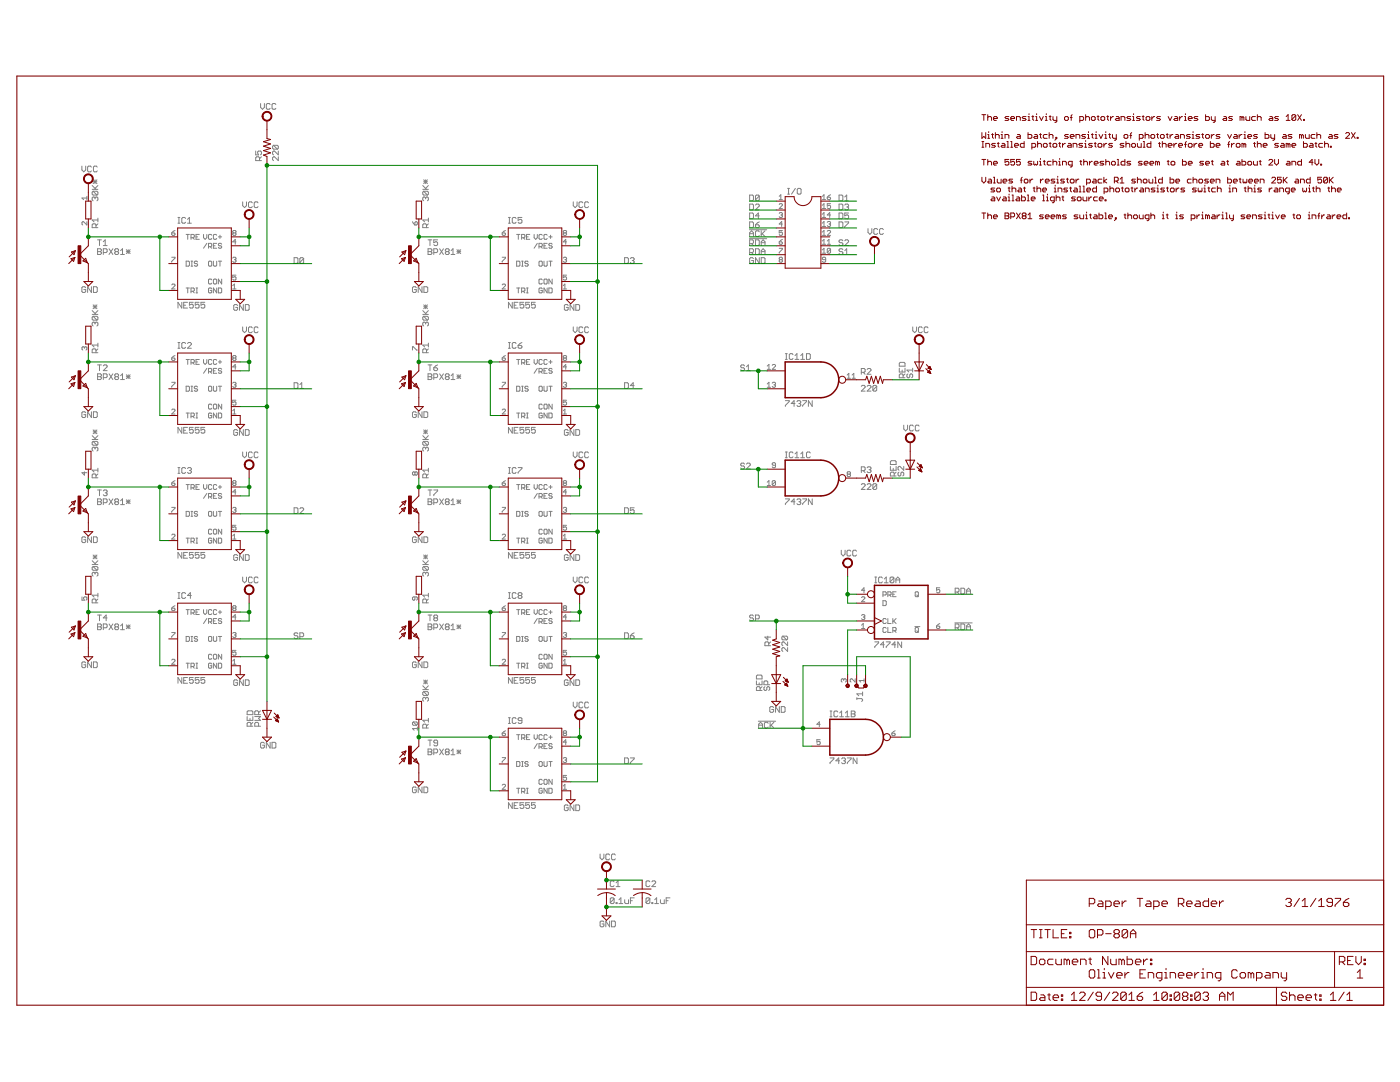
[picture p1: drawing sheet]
<svg xmlns="http://www.w3.org/2000/svg" width="279mm" height="216mm" viewBox="0 0 279 216" stroke-linecap="round" stroke-linejoin="round" font-family="sans-serif">
<g fill="none" stroke="#808080" stroke-width=".2">
<path d="M16.3 33.1v.8l.4 .4 .4-.4v-.8M17.3 39.5h-.9l.3 .3M17.3 39.2v.6M18.2 33.3l-.1-.2h-.4l-.2 .2v.8l.2 .2h.4l.1-.2M18.4 37.8h1.1M18.4 37l.8 .8M18.6 38.2l-.2 .2v.3l.2 .2h.7M18.6 38.2h.7l.2 .2v.3l-.2 .2M18.6 38.2l.7 .7M18.6 35.9l.7 .7M18.6 36.3h.7M19 39.5l-.2-.2-.4 .2v.4l.2 .2"/>
<path d="M19 39.5l.2-.2 .3 .2v.4l-.2 .2M19 35.9v.7M19 39.5v.2M19.3 35.9l-.7 .7M19.4 33.3l-.2-.2h-.4l-.2 .2v.8l.2 .2h.4l.2-.2M19.5 37l-.5 .6M51 30.1v.8h.6l-.2-.4 .2-.4h.4l.2 .2v.4l-.2 .2M51.8 32v-.5l-.2-.2h-.4l-.2 .2v.5h1.2M52 20.7v.7l.4 .4 .4-.4v-.7M52.2 31.3l-.4 .4M53.9 20.8l-.2-.1h-.4l-.2 .1v.8l.2 .2h.4l.2-.2M54.6 29h.8l.1 .2v.4l-.1 .2"/>
<path d="M54.6 29l-.2 .2v.4l.2 .2h.8M54.6 29l.8 .8M55.1 20.8l-.2-.1h-.4l-.2 .1v.8l.2 .2h.4l.2-.2M55.5 30.1v.8l-.7-.8-.4 .2v.4l.2 .2M55.5 31.3v.7l-.7-.7-.4 .2v.4l.2 .1M84.4 37.8h1.1M84.4 37l.7 .8M84.6 38.2l-.2 .2v.3l.2 .2h.7M84.6 38.2h.7l.2 .2v.3l-.2 .2M84.6 36.3h.7M84.6 38.2l.7 .7M84.6 35.9l.7 .7"/>
<path d="M84.9 39.5l-.1-.2-.4 .2v.4l.2 .2M84.9 39.5l.2-.2 .4 .2v.4l-.2 .2M84.9 35.9v.7M84.9 39.5v.2M85.3 35.9l-.7 .7M85.5 37l-.6 .6M149.6 38.9h.6l.2 .2v.8l-.2 .2h-.6zM151.5 39.1l-.2-.2h-.3l-.2 .2v.8M151.5 39.1v.8l-.2 .2h-.3l-.2-.2M151.5 39.1l-.7 .8M155.5 39.2l.3-.3v.9M155.5 39.8h.6"/>
<path d="M157.2 38.7h.4M157.2 37.6h.4M157.4 37.6v1.1M158.7 37.6l-.7 1.1M159.1 37.8l.2-.2h.4l.2 .2v.7l-.2 .2h-.4l-.2-.2zM164.1 39.8h.7M164.1 39.2l.3-.3v.9M165.1 39.3h.5l.2 .4-.2 .1h-.3l-.2-.1zM165.8 38.9l-.7 .4M167.4 38.9h.6l.2 .2v.8l-.2 .2h-.6zM168.6 39.3l.4-.4v1.2M17.1 57.4l-.2-.2h-.4l-.2 .2v.8l.2 .2h.4l.2-.2v-.4h-.4"/>
<path d="M17.3 44.2v.7l-.6-.7-.3 .2 .1 .5M18.2 57.2v1.2l-.7-1.2v1.2M18.6 57.2h.6l.2 .2v.8l-.2 .2h-.6zM19.2 45.4v-.5l-.2-.2h-.4l-.2 .2v.5h1.1M19.5 49.6h.5l.2 .2-.2 .4 .2 .4-.2 .2h-.5zM19.5 50.2h.5M19.5 47.9h.7M19.5 43.5v.8M19.5 44.7l-.3 .3M19.5 43.9h-1.1l.4 .4M19.9 47.9v1.1M20.6 50.4h.6l.2-.2v-.4l-.2-.2h-.6v1.2"/>
<path d="M20.6 48.2l.4-.3v1.1M20.6 49h.8M21.8 49.6l.7 1.2M22.5 49.6l-.7 1.2M23.1 50.2l-.2 .2 .2 .4h.4l.2-.2-.2-.4M23.1 50.2l-.2-.2 .2-.4h.4l.2 .2-.2 .4M23.1 50.2h.4M24.1 50.8h.7M24.1 50l.3-.4v1.2M25.2 49.8l.8 .8M25.2 50.2h.8M25.6 49.8v.8"/>
<path d="M26 49.8l-.8 .8M34.3 46.5h.5l.1 .3-.1 .2h-.4l-.1-.2zM34.3 51.3h.6l-.6 1M34.3 56.9l.1-.2h.4l.1 .2-.6 .8h.6M34.9 46l-.6 .5M35.5 44.5h.4M35.5 43.4h.4M35.7 43.4v1.1M37 43.6l-.1-.2h-.4l-.2 .2v.7l.2 .2h.4l.1-.2M37.1 52.1h.5l.2 .2v.6l-.2 .2h-.5zM37.1 46.8h.7M37.1 57.5h.7"/>
<path d="M37.4 43.8l.4-.4v1.1M37.4 44.5h.8M37.5 46.8v1M37.5 57.5v.9M38.1 47.4h.5l.2-.1v-.4l-.2-.1h-.5v1M38.1 58.1h.5l.2-.1v-.4l-.2-.1h-.5v.9M38.1 52.1h.4M38.1 53.1h.4M38.3 52.1v1M38.5 47.4l.3 .4M38.5 58.1l.3 .3M39.1 47.3h.3"/>
<path d="M39.1 57.5h.3M39.1 58.4h.3M39.3 57.5v.9M39.4 52.3l-.1-.2h-.4l-.1 .2 .1 .3h.4l.1 .2-.1 .3h-.4l-.1-.2M39.8 46.8h-.7v1h.7M40.6 46.8v.6l.3 .4 .4-.4v-.6M41.3 48.6l-.7 .9M41.6 49.2h.5l.1-.2-.1-.4h-.5v.9M41.8 52.1h.3l.1 .2v.6l-.1 .2h-.3l-.2-.2v-.6zM41.9 49.2l.3 .3M42.2 46.9l-.1-.1-.5 .1v.7l.2 .2h.3l.1-.2M42.2 55.8l-.1-.1-.5 .1v.7l.2 .2h.3l.1-.2"/>
<path d="M42.2 57.6l-.1-.1h-.3l-.2 .1v.7l.5 .1 .1-.4h-.3M42.6 52.1v.8l.2 .2h.3l.1-.2v-.8M42.6 55.8l.2-.1 .4 .1v.7l-.1 .2h-.3l-.2-.2zM42.6 49h.3M43.2 46.9l-.1-.1-.5 .1v.7l.2 .2h.3l.1-.2M43.2 48.6h-.6v.9h.6M43.2 57.5v.9l-.6-.9v.9M43.6 47.3h.6M43.6 52.1h.6M43.6 57.5h.5l.1 .1v.7l-.1 .1h-.5zM43.9 46.9v.7M43.9 52.1v1"/>
<path d="M44.2 48.7l-.1-.1h-.4l-.1 .3 .1 .1h.4l.1 .4-.1 .1h-.4l-.1-.1M44.2 55.7v1l-.6-1v1M46.4 51.5l.2-.2h.3l.2 .2-.2 .3M46.4 57.7h.7M46.4 57l.4-.3v1M46.6 46.5l-.2 .1 .2 .4h.3l.2-.2-.2-.3M46.6 46.5h.3M46.6 46.5l-.2-.2 .2-.3 .5 .1-.2 .4M46.8 51.8h.1M46.9 51.8l.2 .2-.2 .3h-.3l-.2-.1M47.1 54.9h-.7v.5l.4-.2 .3 .2-.2 .5h-.3l-.2-.2M47.1 48.3h-.7l.5-.5v.9"/>
<path d="M48.4 40.3v.7l.4 .4 .4-.4v-.7M50.4 40.5l-.2-.2h-.4l-.2 .2v.7l.2 .2h.4l.2-.2M51.5 40.5l-.2-.2h-.4l-.2 .2v.7l.2 .2h.4l.2-.2M58.7 51.4h.6l.2 .2v.8l-.2 .2h-.6zM60.6 51.6l-.2-.2h-.4l-.2 .2v.8M60.6 51.6v.8l-.2 .2h-.4l-.2-.2M60.6 51.6l-.8 .8M82.3 44.2l.5 .7M82.8 44.4l.2-.2 .3 .2-.2 .5h-.3zM83.1 57.4l-.2-.2h-.4l-.2 .2v.8l.2 .2h.4l.2-.2v-.4h-.4M84.2 57.2v1.2l-.7-1.2v1.2M84.6 57.2h.6l.2 .2v.8l-.2 .2h-.6z"/>
<path d="M85.1 45.4v-.5l-.2-.2h-.3l-.2 .2v.5h1.1M85.4 49.6h.6l.2 .2-.2 .4 .2 .4-.2 .2h-.6zM85.4 50.2h.6M85.4 47.9h.8M85.5 43.5v.8M85.5 43.9h-1.1l.4 .4M85.5 44.7l-.4 .3M85.8 47.9v1.1M86.6 50.4h.5l.2-.2v-.4l-.2-.2h-.5v1.2M87.3 47.9h-.7v.5l.4-.2 .3 .2v.4l-.2 .2h-.3l-.2-.2M87.7 49.6l.8 1.2M88.5 49.6l-.8 1.2"/>
<path d="M89.1 50.2l-.2-.2 .2-.4h.4l.1 .2-.1 .4M89.1 50.2l-.2 .2 .2 .4h.4l.1-.2-.1-.4M89.1 50.2h.4M90 50.8h.8M90 50l.4-.4v1.2M91.2 50.2h.7M91.2 49.8l.7 .8M91.6 49.8v.8M91.9 49.8l-.7 .8M100.2 51.3h.7l-.7 1M100.2 46.5h.5l.2 .3-.2 .2h-.3l-.2-.2zM100.2 56.9l.2-.2h.3l.2 .2-.7 .8h.7"/>
<path d="M100.9 46l-.7 .5M101.5 44.5h.4M101.5 43.4h.4M101.7 43.4v1.1M103 43.6l-.2-.2h-.4l-.2 .2v.7l.2 .2h.4l.2-.2M103.1 52.1h.5l.2 .2v.6l-.2 .2h-.5zM103.1 46.8h.7M103.1 57.5h.7M103.4 46.8v1M103.4 57.5v.9M104.1 47.4h.5l.2-.1v-.4l-.2-.1h-.5v1M104.1 52.1h.3"/>
<path d="M104.1 53.1h.3M104.1 58.1h.5l.2-.1v-.4l-.2-.1h-.5v.9M104.2 43.4h-.8v.6l.4-.2 .4 .2v.3l-.2 .2h-.4l-.2-.2M104.3 52.1v1M104.4 47.4l.4 .4M104.4 58.1l.4 .3M105.1 47.3h.3M105.1 57.5h.3M105.1 58.4h.3M105.2 57.5v.9M105.4 52.3l-.2-.2h-.3l-.1 .2 .1 .3h.3l.2 .2-.2 .3h-.3l-.1-.2M105.7 46.8h-.6v1h.6"/>
<path d="M106.6 46.8v.6l.3 .4 .3-.4v-.6M107.2 48.6l-.6 .9M107.6 52.3l.1-.2h.4l.1 .2v.6l-.1 .2h-.4l-.1-.2zM107.6 49.2h.5l.1-.2v-.3l-.1-.1h-.5v.9M107.9 49.2l.3 .3M108.2 46.9l-.1-.1-.5 .1v.7l.1 .2h.4l.1-.2M108.2 57.6l-.1-.1h-.4l-.1 .1v.7l.1 .1 .5-.1v-.3h-.3M108.2 55.8l-.1-.1-.5 .1v.7l.1 .2h.4l.1-.2M108.6 52.1v.8l.1 .2h.4l.1-.2v-.8M108.6 55.8l.1-.1 .5 .1v.7l-.1 .2h-.4l-.1-.2zM108.6 49h.3M109.2 46.9l-.1-.1-.5 .1v.7l.1 .2h.4l.1-.2"/>
<path d="M109.2 48.6h-.6v.9h.6M109.2 57.5v.9l-.6-.9v.9M109.5 47.3h.7M109.5 52.1h.7M109.5 57.5h.5l.2 .1v.7l-.2 .1h-.5zM109.9 46.9v.7M109.9 52.1v1M110.2 48.7l-.2-.1h-.3l-.2 .1 .2 .3h.3l.2 .2-.2 .3h-.3l-.2-.1M110.2 55.7v1l-.7-1v1M112.4 51.5l.2-.2h.3l.2 .2-.2 .3M112.4 57.7h.7M112.4 57l.3-.3v1"/>
<path d="M112.6 46.5l-.2 .1 .2 .4h.3l.2-.2-.2-.3M112.6 46.5h.3M112.6 46.5l-.2-.2 .2-.3 .5 .1-.2 .4M112.7 51.8h.2M112.9 51.8l.2 .2-.2 .3h-.3l-.2-.1M113.1 54.9h-.7v.5l.3-.2 .4 .2v.3l-.2 .2h-.3l-.2-.2M113.1 48.3h-.7l.5-.5v.9M114.4 40.3v.7l.4 .4 .4-.4v-.7M116.3 40.5l-.2-.2h-.4l-.2 .2v.7l.2 .2h.4l.2-.2M117.5 40.5l-.2-.2h-.4l-.2 .2v.7l.2 .2h.4l.2-.2M124.7 51.4h.5l.2 .2v.8l-.2 .2h-.5zM125.8 51.6l.2-.2h.4l.2 .2-.2 .4"/>
<path d="M126.2 52h.2M126.4 52l.2 .2-.2 .4h-.4l-.2-.2M149.6 47.6h3.4M149.6 45.8h3.4M149.6 50.4h.6l.2-.2v-.4l-.2-.2h-.6v1.2M149.6 42.5h.6l.2 .2v.8l-.2 .1h-.6zM149.6 44.3h.6l.2 .2v.7l-.2 .2h-.6zM149.6 48.6h.6l.2-.2v-.4l-.2-.1h-.6v1.1M149.6 40.7h.6l.2 .2v.8l-.2 .2h-.6zM149.6 47.2v-.8l.4-.3 .4 .3v.8M149.6 46.6h.8M150 48.6l.4 .4"/>
<path d="M150 50.4l.4 .4M150.4 51.6l-.2-.2h-.4l-.2 .2v.8l.2 .2h.4l.2-.2v-.4h-.4M150.8 40.9l.2-.2h.3l.2 .2v.2l-.7 .8h.7M150.8 44.9h.5l.2 .3-.2 .2h-.3l-.2-.2zM150.8 47.9h.5l.2 .1v.8l-.2 .2h-.5zM150.8 49.6h.5l.2 .2v.8l-.2 .2h-.5zM151.5 46.2l-.2-.1h-.3l-.2 .1v.8l.2 .2h.3l.2-.2M151.5 51.4v1.2l-.7-1.2v1.2M151.5 43.1h-.7l.5-.6v1.1M151.5 44.3l-.7 .6M151.9 50.2h.8M151.9 50.8v-.8l.4-.4 .4 .4v.8"/>
<path d="M151.9 51.4h.6l.2 .2v.8l-.2 .2h-.6zM151.9 49v-.8l.4-.3 .4 .3v.8M151.9 46.1v1.1M151.9 48.4h.8M152.1 46.6l.6 .6M152.7 46.1l-.8 .7M155.5 48.3h.5l.1 .3-.1 .1h-.3zM155.5 49.6h.6l-.6 .9M155.5 40.8l.2-.2h.3l.1 .2-.6 .8h.6M155.5 42.6l.2-.2h.3l.1 .2-.1 .3M155.7 51.8l-.2-.1 .2-.4h.3l.1 .2-.1 .3M155.7 51.8l-.2 .2 .2 .3h.3l.1-.1-.1-.4"/>
<path d="M155.7 51.8h.3M155.8 42.9h.2M156 42.9l.1 .2-.1 .3-.5-.2M156.1 46h-.6v.5l.5-.2 .1 .5-.1 .2h-.3l-.2-.2M156.1 44.7h-.6l.5-.5v1M156.1 47.8l-.6 .5M164.1 43.4h.7M164.1 47h.7M164.1 41.6h.7M164.1 48.7h.7M164.1 49.9l.3-.3v.9M164.1 41l.3-.4v1"/>
<path d="M164.1 42.8l.3-.4v1M164.1 44.5l.3-.3v1M164.1 46.3l.3-.3v1M164.1 48.1l.3-.3v.9M164.1 50.5h.7M164.1 45.2h.7M164.8 51.8h-.5l-.2-.1 .2-.4h.3l.2 .2v.7l-.2 .1h-.3l-.2-.1M165.1 46.1l.2-.1 .5 .1v.2l-.7 .7h.7M165.1 48.7h.7M165.1 44.4l.2-.2h.3l.2 .2-.2 .3M165.1 48.1l.3-.3v.9M165.4 44.7h.2"/>
<path d="M165.6 44.7l.2 .2-.2 .3h-.3l-.2-.2M165.8 49.7l-.2-.1h-.3l-.2 .1v.7M165.8 40.6h-.7v.5l.5-.1 .2 .1v.4l-.2 .1-.5-.1M165.8 42.9h-.7l.5-.5v1M165.8 49.7v.7l-.2 .1-.5-.1M165.8 49.7l-.7 .7M167.4 44.3h.6l.2 .2v.7l-.2 .2h-.6zM167.4 40.7h.6l.2 .2v.8l-.2 .2h-.6zM167.4 42.5h.6l.2 .2v.8l-.2 .1h-.6zM168.2 49.8l-.2-.2h-.4l-.2 .4 .2 .2h.4l.2 .4-.2 .2h-.4l-.2-.2M168.2 48l-.2-.1h-.4l-.2 .1 .2 .4h.4l.2 .2-.2 .4h-.4l-.2-.2M168.6 50.8h.8"/>
<path d="M168.6 40.9l.2-.2h.4l.2 .2-.2 .4M168.6 48l.2-.1h.4l.2 .1v.2l-.8 .8h.8M168.6 40.1h.8M168.6 50l.4-.4v1.2M168.6 44.3h.8v.2l-.8 .7v.2M169 41.3h.2M169.2 41.3l.2 .2-.2 .4h-.4l-.2-.2M169.4 42.5h-.8v.6l.4-.2 .4 .2v.4l-.2 .1h-.4l-.2-.1M173.2 45.6v.8l.4 .4 .4-.4v-.8M175.2 45.8l-.2-.2h-.4l-.2 .2v.8l.2 .2h.4l.2-.2M176.3 45.8l-.2-.2h-.4l-.2 .2v.8l.2 .2h.4l.2-.2M16.8 69.4l-.1-.2-.3 .2 .1 .4"/>
<path d="M16.8 69.4l.2-.2 .3 .2v.3l-.1 .1M16.8 69.4v.1M18.4 62.7h1.1M18.4 62l.8 .7M18.6 63.1l-.2 .2v.4l.2 .2h.7M18.6 63.1h.7l.2 .2v.4l-.2 .2M18.6 63.1l.7 .8M18.6 60.8l.7 .8M18.6 61.2h.7M19 64.5l-.2-.2-.4 .2v.4l.2 .1M19 60.8v.8M19 64.5v.2"/>
<path d="M19 64.5l.2-.2 .3 .2v.4l-.2 .1M19.2 70.4v-.6l-.2-.2h-.4l-.2 .2v.6h1.1M19.3 60.8l-.7 .8M19.5 74.6h.5l.2 .2-.2 .4 .2 .3-.2 .2h-.5zM19.5 75.2h.5M19.5 72.8h.7M19.5 68.5v.7M19.5 62l-.5 .5M19.5 69.6l-.3 .4M19.5 68.9h-1.1l.4 .3M19.9 72.8v1.2M20.6 75.4h.6l.2-.2v-.4l-.2-.2h-.6v1.1"/>
<path d="M20.6 73l.2-.2h.4l.2 .2v.2l-.8 .8h.8M21.8 74.6l.7 1.1M22.5 74.6l-.7 1.1M23.1 75.2l-.2-.2 .2-.4h.4l.2 .2-.2 .4M23.1 75.2l-.2 .2 .2 .3h.4l.2-.2-.2-.3M23.1 75.2h.4M24.1 75l.3-.4v1.1M24.1 75.7h.7M25.2 74.8l.8 .7M25.2 75.2h.8M25.6 74.8v.7M26 74.8l-.8 .7"/>
<path d="M34.3 71.4h.5l.1 .4-.1 .1h-.4l-.1-.1zM34.3 76.3h.6l-.6 1M34.9 71l-.6 .4M35.5 69.5h.4M35.5 68.3h.4M35.7 68.3v1.2M36.3 60.3v1.2l-.8-1.2v1.2M36.7 60.9h.3M37 68.5l-.1-.2h-.4l-.2 .2v.8l.2 .2h.4l.1-.2M37.1 77.1h.5l.2 .1v.7l-.2 .2h-.5zM37.1 71.7h.7M37.4 60.3h-.7v1.2h.7"/>
<path d="M37.4 68.5l.2-.2h.4l.2 .2v.2l-.8 .8h.8M37.5 71.7v1M38.1 72.4h.5l.2-.2v-.3l-.2-.2h-.5v1M38.1 77.1h.4M38.1 78.1h.4M38.3 77.1v1M38.5 72.4l.3 .3M38.6 60.3h-.8v.6l.4-.2 .4 .2v.4l-.2 .2h-.4l-.2-.2M39.1 72.2h.3M39.4 77.2l-.1-.1h-.4l-.1 .3 .1 .2h.4l.1 .3-.1 .2h-.4l-.1-.2M39.7 60.3h-.7v.6l.3-.2 .4 .2v.4l-.2 .2h-.3l-.2-.2M39.8 71.7h-.7v1h.7"/>
<path d="M40.6 71.7v.7l.3 .3 .4-.3v-.7M40.9 60.3h-.8v.6l.4-.2 .4 .2v.4l-.2 .2h-.4l-.2-.2M41.3 73.5l-.7 1M41.6 74.2h.5l.1-.2-.1-.5h-.5v1M41.8 77.1h.3l.1 .1v.7l-.1 .2h-.3l-.2-.2v-.7zM41.9 74.2l.3 .3M42.2 71.9l-.1-.2-.5 .2v.6l.2 .2h.3l.1-.2M42.6 77.1v.8l.2 .2h.3l.1-.2v-.8M42.6 74h.3M43.2 71.9l-.1-.2-.5 .2v.6l.2 .2h.3l.1-.2M43.2 73.5h-.6v1h.6M43.6 72.2h.6"/>
<path d="M43.6 77.1h.6M43.9 71.9v.6M43.9 77.1v1M44.2 73.7l-.1-.2h-.4l-.1 .3 .1 .2h.4l.1 .3-.1 .2-.5-.2M46.4 76.5l.2-.2h.3l.2 .2-.2 .3M46.6 71.4l-.2-.1 .2-.3 .5 .1-.2 .3M46.6 71.4l-.2 .2 .2 .3h.3l.2-.1-.2-.4M46.6 71.4h.3M46.8 76.8h.1M46.9 76.8l.2 .1-.2 .4h-.3l-.2-.2M47.1 79.9h-.7v.4l.4-.1 .3 .1-.2 .5h-.3l-.2-.1M47.1 73.2h-.7l.5-.5v1"/>
<path d="M47.4 61l-.2-.2h-.4l-.1 .2v.7l.1 .2h.4l.2-.2v-.4h-.4M48.4 65.2v.8l.4 .4 .4-.4v-.8M48.6 60.8v1.1l-.8-1.1v1.1M49 60.8h.5l.2 .2v.7l-.2 .2h-.5zM50.4 65.4l-.2-.2h-.4l-.2 .2v.8l.2 .2h.4l.2-.2M51.5 65.4l-.2-.2h-.4l-.2 .2v.8l.2 .2h.4l.2-.2M58.7 76.4h.6l.2 .2v.7l-.2 .2h-.6zM59.8 77.5h.8M59.8 76.8l.4-.4v1.1M82.3 69.8v-.6l1 .6M84.4 62.7h1.1M84.4 62l.7 .7"/>
<path d="M84.6 63.1l-.2 .2v.4l.2 .2h.7M84.6 63.1h.7l.2 .2v.4l-.2 .2M84.6 61.2h.7M84.6 63.1l.7 .8M84.6 60.8l.7 .8M84.9 64.5l-.1-.2-.4 .2v.4l.2 .1M84.9 64.5l.2-.2 .4 .2v.4l-.2 .1M84.9 60.8v.8M84.9 64.5v.2M85.1 70.4v-.6l-.2-.2h-.3l-.2 .2v.6h1.1M85.3 60.8l-.7 .8M85.4 74.6h.6l.2 .2-.2 .4 .2 .3-.2 .2h-.6z"/>
<path d="M85.4 75.2h.6M85.4 72.8h.8M85.5 68.5v.7M85.5 62l-.6 .5M85.5 68.9h-1.1l.4 .3M85.5 69.6l-.4 .4M85.8 72.8v1.2M86.6 75.4h.5l.2-.2v-.4l-.2-.2h-.5v1.1M86.6 73.4h.5l.2 .4-.2 .2h-.3l-.2-.2zM87.3 72.8l-.7 .6M87.7 74.6l.8 1.1M88.5 74.6l-.8 1.1"/>
<path d="M89.1 75.2l-.2-.2 .2-.4h.4l.1 .2-.1 .4M89.1 75.2l-.2 .2 .2 .3h.4l.1-.2-.1-.3M89.1 75.2h.4M90 75.7h.8M90 75l.4-.4v1.1M91.2 75.2h.7M91.2 74.8l.7 .7M91.6 74.8v.7M91.9 74.8l-.7 .7M100.2 71.4h.5l.2 .4-.2 .1h-.3l-.2-.1zM100.2 76.3h.7l-.7 1M100.9 71l-.7 .4"/>
<path d="M101.5 69.5h.4M101.5 68.3h.4M101.7 68.3v1.2M102.2 60.3v1.2l-.7-1.2v1.2M102.6 60.9h.4M103 68.5l-.2-.2h-.4l-.2 .2v.8l.2 .2h.4l.2-.2M103.1 77.1h.5l.2 .1v.7l-.2 .2h-.5zM103.1 71.7h.7M103.4 60.3h-.8v1.2h.8M103.4 68.9h.6l.2 .4-.2 .2h-.4l-.2-.2zM103.4 71.7v1M104.1 72.4h.5l.2-.2v-.3l-.2-.2h-.5v1"/>
<path d="M104.1 77.1h.3M104.1 78.1h.3M104.2 68.3l-.8 .6M104.3 77.1v1M104.4 72.4l.4 .3M104.5 60.3h-.7v.6l.4-.2 .3 .2v.4l-.1 .2h-.4l-.2-.2M105.1 72.2h.3M105.4 77.2l-.2-.1h-.3l-.1 .1 .1 .4 .5 .1-.2 .4h-.3l-.1-.2M105.7 60.3h-.8v.6l.6-.2 .2 .2v.4l-.2 .2h-.4l-.2-.2M105.7 71.7h-.6v1h.6M106.6 71.7v.7l.3 .3 .3-.3v-.7M106.8 60.3h-.7v.6l.3-.2 .4 .2v.4l-.2 .2h-.3l-.2-.2"/>
<path d="M107.2 73.5l-.6 1M107.6 77.2l.1-.1h.4l.1 .1v.7l-.1 .2h-.4l-.1-.2zM107.6 74.2h.5l.1-.2v-.3l-.1-.2h-.5v1M107.9 74.2l.3 .3M108.2 71.9l-.1-.2-.5 .2v.6l.1 .2h.4l.1-.2M108.6 77.1v.8l.1 .2h.4l.1-.2v-.8M108.6 74h.3M109.2 71.9l-.1-.2-.5 .2v.6l.1 .2h.4l.1-.2M109.2 73.5h-.6v1h.6M109.5 72.2h.7M109.5 77.1h.7M109.9 71.9v.6"/>
<path d="M109.9 77.1v1M110.2 73.7l-.2-.2h-.3l-.2 .3 .2 .2h.3l.2 .3-.2 .2-.5-.2M112.4 76.5l.2-.2h.3l.2 .2-.2 .3M112.6 71.4l-.2 .2 .2 .3h.3l.2-.1-.2-.4M112.6 71.4h.3M112.6 71.4l-.2-.1 .2-.3 .5 .1-.2 .3M112.7 76.8h.2M112.9 76.8l.2 .1-.2 .4h-.3l-.2-.2M113.1 79.9h-.7v.4l.3-.1 .4 .1v.4l-.2 .1h-.3l-.2-.1M113.1 73.2h-.7l.5-.5v1M113.4 61l-.2-.2h-.4l-.2 .2v.7l.2 .2h.4l.2-.2v-.4h-.4M114.4 65.2v.8l.4 .4 .4-.4v-.8"/>
<path d="M114.5 60.8v1.1l-.7-1.1v1.1M114.9 60.8h.6l.2 .2v.7l-.2 .2h-.6zM116.3 65.4l-.2-.2h-.4l-.2 .2v.8l.2 .2h.4l.2-.2M117.5 65.4l-.2-.2h-.4l-.2 .2v.8l.2 .2h.4l.2-.2M124.7 76.4h.5l.2 .2v.7l-.2 .2h-.5zM126.6 76.9h-.8l.6-.5v1.1M148.6 73l-.2-.2h-.4l-.2 .4 .2 .2h.4l.2 .4-.2 .2h-.4l-.2-.2M149 73.2l.4-.4v1.2M149 74h.7M153.1 77.3h.7M153.1 73l.4-.3v1M153.1 76.6l.4-.3v1"/>
<path d="M153.1 73.7h.7M154.1 72.9l.2-.2h.3l.2 .2-.7 .8h.7M154.1 76.5l.2-.2h.3l.2 .2-.2 .3M154.4 76.8h.2M154.6 76.8l.2 .1-.2 .4h-.3l-.2-.2M156.7 79.9h.8v.2l-.8 .8v.2M156.7 71.7h.4M156.7 70.6h.4M156.9 70.6v1.1M158.3 70.8l-.2-.2h-.4l-.2 .2v.7l.2 .2h.4l.2-.2M158.7 71l.3-.4v1.1M158.7 71.7h.7"/>
<path d="M159.8 71l.4-.4v1.1M159.8 71.7h.8M160.2 79.9h.8v.2l-.8 .8v.2M161 70.6h.5l.2 .2v.7l-.2 .2h-.5zM162.1 79.9v1.2l-.8-1.2v1.2M169.1 74.8l.3-.3v1M169.1 75.5h.6M170.1 75.5h.6M170.1 74.8l.3-.3v1M171.9 77.1l.2-.2h.4l.2 .2v.2l-.8 .7h.8M171.9 74.3h.6l.2-.2v-.4l-.2-.2h-.6v1.2M172.3 74.3l.4 .4"/>
<path d="M173.1 77.1l.1-.2h.4l.2 .2v.2l-.7 .7h.7M173.1 73.7l.1-.2h.4l.2 .2v.2l-.7 .8h.7M175 77.1v.8l-.2 .1h-.4l-.2-.1M175 77.1l-.2-.2h-.4l-.2 .2v.8M175 77.1l-.8 .8M179.5 73.5v.7h1.1v-.7M179.7 72.3h.7l.2 .2v.6h-1.1v-.6zM180 73.9v.3M180.2 75.4v-.6l-.2-.2h-.3l-.2 .2v.6h1.1M180.6 74.6l-.4 .4M181.2 74.6l-.2 .2v.4l.2 .2 .4-.2v-.4l.2-.2 .3 .2v.4l-.2 .2M182.1 73.5v.7"/>
<path d="M182.1 73.9h-1.1l.4 .3M182.2 65.2v.8l.3 .4 .4-.4v-.8M184.1 65.4l-.2-.2h-.4l-.2 .2v.8l.2 .2h.4l.2-.2M185.2 65.4l-.2-.2h-.4l-.2 .2v.8l.2 .2h.4l.2-.2M16.8 94.1v.7l-.4-.5h.9M17.1 82.4l-.2-.2h-.4l-.2 .2v.7l.2 .2h.4l.2-.2v-.4h-.4M18.2 82.2v1.1l-.7-1.1v1.1M18.4 87.7h1.1M18.4 86.9l.8 .8M18.6 88.1l-.2 .2v.3l.2 .2h.7M18.6 88.1h.7l.2 .2v.3l-.2 .2M18.6 88.1l.7 .7"/>
<path d="M18.6 85.8l.7 .8M18.6 86.2h.7M18.6 82.2h.6l.2 .2v.7l-.2 .2h-.6zM19 89.4l-.2-.2-.4 .2v.4l.2 .2M19 85.8v.8M19 89.4v.2M19 89.4l.2-.2 .3 .2v.4l-.2 .2M19.2 95.3v-.5l-.2-.2h-.4l-.2 .2v.5h1.1M19.3 85.8l-.7 .8M19.5 99.5h.5l.2 .2-.2 .4 .2 .4-.2 .2h-.5zM19.5 97.8h.7M19.5 93.4v.8"/>
<path d="M19.5 86.9l-.5 .6M19.5 94.6l-.3 .4M19.5 93.8h-1.1l.4 .4M19.9 97.8v1.1M20.6 98l.2-.2h.4l.2 .2-.2 .3M21 98.3h.2M21.2 98.3l.2 .2-.2 .4h-.4l-.2-.2M21.8 99.5l.7 1.2M22.5 99.5l-.7 1.2M24.1 99.9l.3-.4v1.2M25.2 99.7l.8 .8M25.6 99.7v.8"/>
<path d="M26 99.7l-.8 .8M34.3 96.4h.5l.1 .3-.1 .2h-.4l-.1-.2zM34.3 81.8l.1-.2h.4l.1 .2-.6 .8h.6M34.9 95.9l-.6 .5M35.5 94.4h.4M35.5 93.3h.4M35.7 93.3v1.1M36.3 85.3v1.1l-.8-1.1v1.1M36.7 85.9h.3M37 93.5l-.1-.2h-.4l-.2 .2v.8l.2 .1h.4l.1-.1M37.1 82.4h.7M37.1 96.7h.7"/>
<path d="M37.4 85.3h-.7v1.1h.7M37.4 93.5l.2-.2h.4l.2 .2-.2 .4M37.5 82.4v1M37.5 96.7v1M37.8 93.9h.2M38 93.9l.2 .2-.2 .3h-.4l-.2-.1M38.1 83.1h.5l.2-.2v-.3l-.2-.2h-.5v1M38.1 97.3h.5l.2-.1v-.3l-.2-.2h-.5v1M38.5 83.1l.3 .3M38.5 97.3l.3 .4M38.6 85.3h-.8v.6l.4-.2 .4 .2v.3l-.2 .2h-.4l-.2-.2M39.1 82.4h.3"/>
<path d="M39.1 83.4h.3M39.1 97.2h.3M39.3 82.4v1M39.7 85.3h-.7v.6l.3-.2 .4 .2v.3l-.2 .2h-.3l-.2-.2M39.8 96.7h-.7v1h.7M40.6 96.7v.6l.3 .4 .4-.4v-.6M40.9 85.3h-.8v.6l.4-.2 .4 .2v.3l-.2 .2h-.4l-.2-.2M41.3 98.5l-.7 .9M41.6 99.1h.5l.1-.1-.1-.5h-.5v.9M41.9 99.1l.3 .3M42.2 96.9l-.1-.2h-.3l-.2 .2v.6l.2 .2h.3l.1-.2M42.2 80.8l-.1-.2h-.3l-.2 .2v.6l.2 .2h.3l.1-.2"/>
<path d="M42.2 82.6l-.1-.2h-.3l-.2 .2v.6l.5 .2 .1-.5h-.3M42.6 99h.3M42.8 80.6h.3l.1 .2v.6l-.1 .2h-.3l-.2-.2v-.6zM43.2 96.9l-.1-.2h-.3l-.2 .2v.6l.2 .2h.3l.1-.2M43.2 82.4v1l-.6-1v1M43.2 98.5h-.6v.9h.6M43.6 82.4h.5l.1 .2v.6l-.1 .2h-.5zM43.6 97.2h.6M43.9 96.9v.6M44.2 98.6l-.1-.1h-.4l-.1 .3 .5 .2 .1 .3-.1 .1-.5-.1M44.2 80.6v1l-.6-1v1M46.4 82l.4-.4v1"/>
<path d="M46.4 82.6h.7M46.6 96.4l-.2-.2 .2-.3h.3l.2 .2-.2 .3M46.6 96.4l-.2 .2 .2 .3h.3l.2-.2-.2-.3M46.6 96.4h.3M47.1 98.2h-.7l.5-.5v1M47.4 85.9l-.2-.2h-.4l-.1 .2v.8l.1 .2h.4l.2-.2v-.4h-.4M48.4 90.2v.8l.4 .3 .4-.3v-.8M48.6 85.7v1.2l-.8-1.2v1.2M49 85.7h.5l.2 .2v.8l-.2 .2h-.5zM50.4 90.4l-.2-.2h-.4l-.2 .2v.7l.2 .2h.4l.2-.2M51.5 90.4l-.2-.2h-.4l-.2 .2v.7l.2 .2h.4l.2-.2M82.8 94.3l-.1-.2-.4 .2v.3l.2 .2 .3-.2"/>
<path d="M82.8 94.3l.2-.2 .3 .2-.2 .5-.3-.2M82.8 94.3v.3M83.1 82.4l-.2-.2h-.4l-.2 .2v.7l.2 .2h.4l.2-.2v-.4h-.4M84.2 82.2v1.1l-.7-1.1v1.1M84.4 87.7h1.1M84.4 86.9l.7 .8M84.6 88.1l-.2 .2v.3l.2 .2h.7M84.6 88.1h.7l.2 .2v.3l-.2 .2M84.6 86.2h.7M84.6 88.1l.7 .7M84.6 85.8l.7 .8M84.6 82.2h.6l.2 .2v.7l-.2 .2h-.6z"/>
<path d="M84.9 89.4l-.1-.2-.4 .2v.4l.2 .2M84.9 89.4l.2-.2 .4 .2v.4l-.2 .2M84.9 85.8v.8M84.9 89.4v.2M85.1 95.3v-.5l-.2-.2h-.3l-.2 .2v.5h1.1M85.3 85.8l-.7 .8M85.4 99.5h.6l.2 .2-.2 .4 .2 .4-.2 .2h-.6zM85.4 97.8h.8M85.5 93.4v.8M85.5 86.9l-.6 .6M85.5 93.8h-1.1l.4 .4M85.5 94.6l-.4 .4"/>
<path d="M85.8 97.8v1.1M86.6 97.8h.7v.2l-.7 .7v.2M87.7 99.5l.8 1.2M88.5 99.5l-.8 1.2M90 99.9l.4-.4v1.2M91.2 99.7l.7 .8M91.6 99.7v.8M91.9 99.7l-.7 .8M100.2 81.8l.2-.2h.3l.2 .2-.7 .8h.7M100.2 96.4h.5l.2 .3-.2 .2h-.3l-.2-.2zM100.9 95.9l-.7 .5M101.5 94.4h.4"/>
<path d="M101.5 93.3h.4M101.7 93.3v1.1M102.2 85.3v1.1l-.7-1.1v1.1M102.6 85.9h.4M103 93.5l-.2-.2h-.4l-.2 .2v.8l.2 .1h.4l.2-.1M103.1 82.4h.7M103.1 96.7h.7M103.4 85.3h-.8v1.1h.8M103.4 93.3h.8v.2l-.8 .8v.1M103.4 82.4v1M103.4 96.7v1M104.1 83.1h.5l.2-.2v-.3l-.2-.2h-.5v1"/>
<path d="M104.1 97.3h.5l.2-.1v-.3l-.2-.2h-.5v1M104.4 83.1l.4 .3M104.4 97.3l.4 .4M104.5 85.3h-.7v.6l.4-.2 .3 .2v.3l-.1 .2h-.4l-.2-.2M105.1 82.4h.3M105.1 83.4h.3M105.1 97.2h.3M105.2 82.4v1M105.7 85.3h-.8v.6l.6-.2 .2 .2v.3l-.2 .2h-.4l-.2-.2M105.7 96.7h-.6v1h.6M106.6 96.7v.6l.3 .4 .3-.4v-.6M106.8 85.3h-.7v.6l.3-.2 .4 .2v.3l-.2 .2h-.3l-.2-.2"/>
<path d="M107.2 98.5l-.6 .9M107.6 99.1h.5l.1-.1v-.4l-.1-.1h-.5v.9M107.9 99.1l.3 .3M108.2 80.8l-.1-.2h-.4l-.1 .2v.6l.1 .2h.4l.1-.2M108.2 96.9l-.1-.2h-.4l-.1 .2v.6l.1 .2h.4l.1-.2M108.2 82.6l-.1-.2h-.4l-.1 .2v.6l.1 .2 .5-.2v-.3h-.3M108.6 99h.3M108.7 80.6h.4l.1 .2v.6l-.1 .2h-.4l-.1-.2v-.6zM109.2 96.9l-.1-.2h-.4l-.1 .2v.6l.1 .2h.4l.1-.2M109.2 98.5h-.6v.9h.6M109.2 82.4v1l-.6-1v1M109.5 82.4h.5l.2 .2v.6l-.2 .2h-.5z"/>
<path d="M109.5 97.2h.7M109.9 96.9v.6M110.2 98.6l-.2-.1h-.3l-.2 .1 .2 .4h.3l.2 .1-.2 .3-.5-.1M110.2 80.6v1l-.7-1v1M112.4 82.6h.7M112.4 82l.3-.4v1M112.6 96.4l-.2 .2 .2 .3h.3l.2-.2-.2-.3M112.6 96.4h.3M112.6 96.4l-.2-.2 .2-.3h.3l.2 .2-.2 .3M113.1 98.2h-.7l.5-.5v1M113.4 85.9l-.2-.2h-.4l-.2 .2v.8l.2 .2h.4l.2-.2v-.4h-.4M114.4 90.2v.8l.4 .3 .4-.3v-.8"/>
<path d="M114.5 85.7v1.2l-.7-1.2v1.2M114.9 85.7h.6l.2 .2v.8l-.2 .2h-.6zM116.3 90.4l-.2-.2h-.4l-.2 .2v.7l.2 .2h.4l.2-.2M117.5 90.4l-.2-.2h-.4l-.2 .2v.7l.2 .2h.4l.2-.2M148.6 92.6l-.2-.2h-.4l-.2 .4 .2 .2h.4l.2 .4-.2 .2h-.4l-.2-.2M149 92.6l.2-.2h.3l.2 .2v.2l-.7 .8h.7M153.1 96.9h.7M153.1 96.2l.4-.3v1M154.8 92.8h-.5l-.2-.1 .2-.4h.3l.2 .2v.7l-.2 .1h-.3l-.2-.1M154.8 96.1v.6l-.2 .2h-.3l-.2-.2M154.8 96.1l-.2-.2h-.3l-.2 .2v.6M154.8 96.1l-.7 .6"/>
<path d="M156.7 90.2h.4M156.7 91.3h.4M156.7 99.5h.8v.2l-.8 .8v.2M156.9 90.2v1.1M158.3 90.4l-.2-.2h-.4l-.2 .2v.7l.2 .2h.4l.2-.2M158.7 91.3h.7M158.7 80.5h-.8l.6-.6v1.2M158.7 90.6l.3-.4v1.1M159 99.7l.2-.2h.4l.2 .2-.2 .4M159 80.1l.2-.2h.4l.2 .2-.2 .4M159.4 80.5h.2M159.6 80.5l.2 .2-.2 .4h-.4l-.2-.2"/>
<path d="M159.8 91.3h.8M159.8 90.6l.4-.4v1.1M160.2 99.5h.8v.2l-.8 .8v.2M161.7 90.4l-.2-.2h-.4l-.1 .2v.7l.1 .2h.4l.2-.2M162.1 99.5v1.2l-.8-1.2v1.2M169.2 94.6l-.1-.2 .1-.3 .5 .2-.1 .3M169.2 94.6l-.1 .2 .1 .3h.4l.1-.2-.1-.3M169.2 94.6h.4M171.9 93.9h.6l.2-.2v-.4l-.2-.1h-.6v1.1M171.9 96.7l.2-.2h.4l.2 .2v.2l-.8 .8h.8M172.3 93.9l.4 .4M173.1 96.7l.1-.2h.4l.2 .2v.2l-.7 .8h.7"/>
<path d="M173.1 93.3l.1-.1h.4l.2 .1-.2 .4M173.4 93.7h.2M173.6 93.7l.2 .2-.2 .4h-.4l-.1-.2M175 96.7l-.2-.2h-.4l-.2 .2v.8M175 96.7v.8l-.2 .2h-.4l-.2-.2M175 96.7l-.8 .8M177.7 93.1v.7h1.1v-.7M177.9 91.9h.7l.2 .2v.6h-1.1v-.6zM178.3 93.5v.3M178.5 95v-.6l-.2-.2h-.4l-.2 .2v.6h1.1M178.8 94.2l-.3 .4M179.4 94.2l-.2 .2v.4l.2 .2 .4-.2v-.4l.2-.2 .4 .2v.4l-.2 .2"/>
<path d="M180.4 84.8v.8l.3 .4 .4-.4v-.8M180.4 93.1v.7l-.8-.7-.4 .2v.3l.2 .2M182.3 85l-.2-.2h-.4l-.2 .2v.8l.2 .2h.4l.2-.2M183.4 85l-.2-.2h-.3l-.2 .2v.8l.2 .2h.3l.2-.2M16.4 119.1v.7h.4l-.1-.4 .1-.3h.4l.1 .2v.3l-.1 .2M17.1 107.3l-.2-.2h-.4l-.2 .2v.8l.2 .2h.4l.2-.2v-.4h-.4M18.2 107.1v1.2l-.7-1.2v1.2M18.4 112.6h1.1M18.4 111.9l.8 .7M18.6 113.1l-.2 .1v.4l.2 .2h.7M18.6 113.1h.7l.2 .1v.4l-.2 .2M18.6 113.1l.7 .7"/>
<path d="M18.6 110.7l.7 .8M18.6 111.1h.7M18.6 107.1h.6l.2 .2v.8l-.2 .2h-.6zM19 114.4l-.2-.2-.4 .2v.4l.2 .2M19 110.7v.8M19 114.4v.2M19 114.4l.2-.2 .3 .2v.4l-.2 .2M19.3 110.7l-.7 .8M19.5 100.1h.5M19.5 118.4v.7M19.5 111.9l-.5 .6M19.5 119.5l-.3 .4"/>
<path d="M19.5 118.8h-1.1l.4 .3M20.6 100.3h.6l.2-.2v-.4l-.2-.2h-.6v1.2M23.1 100.1l-.2-.2 .2-.4h.4l.2 .2-.2 .4M23.1 100.1h.4M23.1 100.1l-.2 .2 .2 .4h.4l.2-.2-.2-.4M24.1 100.7h.7M25.2 100.1h.8M34.3 101.2h.6l-.6 1M34.3 106.8l.1-.2h.4l.1 .2v.1l-.6 .7h.6M35.5 119.4h.4M35.5 118.3h.4M35.7 118.3v1.1"/>
<path d="M36.3 110.2v1.2l-.8-1.2v1.2M36.7 110.8h.3M37 118.4l-.1-.1h-.4l-.2 .1v.8l.2 .2h.4l.1-.2M37.1 102h.5l.2 .2v.6l-.2 .2h-.5zM37.1 107.4h.7M37.4 110.2h-.7v1.2h.7M37.5 107.4v1M38.1 108h.5l.2-.1v-.4l-.2-.1h-.5v1M38.1 102h.4M38.1 103h.4M38.2 118.8h-.8l.6-.5v1.1M38.3 102v1"/>
<path d="M38.5 108l.3 .4M38.6 110.2h-.8v.6l.4-.2 .4 .2v.4l-.2 .2h-.4l-.2-.2M39.1 107.4h.3M39.1 108.4h.3M39.3 107.4v1M39.4 102.2l-.1-.2-.5 .2 .1 .3 .5 .2-.1 .3h-.4l-.1-.2M39.7 110.2h-.7v.6l.3-.2 .4 .2v.4l-.2 .2h-.3l-.2-.2M40.9 110.2h-.8v.6l.4-.2 .4 .2v.4l-.2 .2h-.4l-.2-.2M41.8 102l.4 .2v.6l-.1 .2h-.3l-.2-.2v-.6zM42.2 105.8l-.1-.2h-.3l-.2 .2v.6l.2 .2 .4-.2M42.2 107.5l-.1-.1h-.3l-.2 .1v.7l.2 .2h.3l.1-.5h-.3M42.6 102v.8l.2 .2h.3l.1-.2v-.8"/>
<path d="M42.8 105.6h.3l.1 .2v.6l-.1 .2-.5-.2v-.6zM43.2 107.4v1l-.6-1v1M43.6 107.4h.5l.1 .1v.7l-.1 .2h-.5zM43.6 102h.6M43.9 102v1M44.2 105.6v1l-.6-1v1M46.4 101.4l.2-.2h.3l.2 .2-.2 .3M46.4 106.9l.4-.3v1M46.4 107.6h.7M46.8 101.7h.1M46.9 101.7l.2 .2-.2 .3h-.3l-.2-.1M47.1 104.8h-.7v.5l.4-.2 .3 .2-.2 .5-.5-.2"/>
<path d="M47.4 110.9l-.2-.2h-.4l-.1 .2v.7l.1 .2h.4l.2-.2v-.3h-.4M48.4 115.1v.8l.4 .4 .4-.4v-.8M48.6 110.7v1.1l-.8-1.1v1.1M49 110.7h.5l.2 .2v.7l-.2 .2h-.5zM50.4 115.3l-.2-.2h-.4l-.2 .2v.8l.2 .2h.4l.2-.2M51.5 115.3l-.2-.2h-.4l-.2 .2v.8l.2 .2h.4l.2-.2M58.7 101.3h.6l.2 .2v.8l-.2 .2h-.6zM59.8 101.5l.2-.2h.4l.2 .2v.2l-.8 .8h.8M82.8 119.1v.5l-.1 .2-.4-.2v-.3l.2-.2h.6l.2 .2-.2 .5M83.1 107.3l-.2-.2h-.4l-.2 .2v.8l.2 .2h.4l.2-.2v-.4h-.4M84.2 107.1v1.2l-.7-1.2v1.2M84.4 112.6h1.1"/>
<path d="M84.4 111.9l.7 .7M84.6 113.1l-.2 .1v.4l.2 .2h.7M84.6 113.1h.7l.2 .1v.4l-.2 .2M84.6 111.1h.7M84.6 113.1l.7 .7M84.6 110.7l.7 .8M84.6 107.1h.6l.2 .2v.8l-.2 .2h-.6zM84.9 114.4l-.1-.2-.4 .2v.4l.2 .2M84.9 114.4l.2-.2 .4 .2v.4l-.2 .2M84.9 110.7v.8M84.9 114.4v.2M85.3 110.7l-.7 .8"/>
<path d="M85.4 100.1h.6M85.5 118.4v.7M85.5 111.9l-.6 .6M85.5 118.8h-1.1l.4 .3M85.5 119.5l-.4 .4M86.6 100.3h.5l.2-.2v-.4l-.2-.2h-.5v1.2M89.1 100.1l-.2-.2 .2-.4h.4l.1 .2-.1 .4M89.1 100.1h.4M89.1 100.1l-.2 .2 .2 .4h.4l.1-.2-.1-.4M90 100.7h.8M91.2 100.1h.7M100.2 101.2h.7l-.7 1"/>
<path d="M100.2 106.8l.2-.2h.3l.2 .2v.1l-.7 .7h.7M101.5 119.4h.4M101.5 118.3h.4M101.7 118.3v1.1M102.2 110.2v1.2l-.7-1.2v1.2M102.6 110.8h.4M103 118.4l-.2-.1h-.4l-.2 .1v.8l.2 .2h.4l.2-.2M103.1 102h.5l.2 .2v.6l-.2 .2h-.5zM103.1 107.4h.7M103.4 110.2h-.8v1.2h.8M103.4 107.4v1M103.6 118.8l-.2 .2 .2 .4h.4l.2-.2-.2-.4"/>
<path d="M103.6 118.8l-.2-.2 .2-.3h.4l.2 .1-.2 .4M103.6 118.8h.4M104.1 102h.3M104.1 103h.3M104.1 108h.5l.2-.1v-.4l-.2-.1h-.5v1M104.3 102v1M104.4 108l.4 .4M104.5 110.2h-.7v.6l.4-.2 .3 .2v.4l-.1 .2h-.4l-.2-.2M105.1 107.4h.3M105.1 108.4h.3M105.2 107.4v1M105.4 102.2l-.2-.2-.4 .2 .1 .3 .5 .2-.2 .3h-.3l-.1-.2"/>
<path d="M105.7 110.2h-.8v.6l.6-.2 .2 .2v.4l-.2 .2h-.4l-.2-.2M106.8 110.2h-.7v.6l.3-.2 .4 .2v.4l-.2 .2h-.3l-.2-.2M107.6 102.2l.1-.2 .5 .2v.6l-.1 .2h-.4l-.1-.2zM108.2 105.8l-.1-.2h-.4l-.1 .2v.6l.1 .2 .5-.2M108.2 107.5l-.1-.1h-.4l-.1 .1v.7l.1 .2h.4l.1-.2v-.3h-.3M108.6 102v.8l.1 .2h.4l.1-.2v-.8M108.7 105.6h.4l.1 .2v.6l-.1 .2-.5-.2v-.6zM109.2 107.4v1l-.6-1v1M109.5 107.4h.5l.2 .1v.7l-.2 .2h-.5zM109.5 102h.7M109.9 102v1M110.2 105.6v1l-.7-1v1"/>
<path d="M112.4 101.4l.2-.2h.3l.2 .2-.2 .3M112.4 107.6h.7M112.4 106.9l.3-.3v1M112.7 101.7h.2M112.9 101.7l.2 .2-.2 .3h-.3l-.2-.1M113.1 104.8h-.7v.5l.3-.2 .4 .2v.3l-.2 .2-.5-.2M113.4 110.9l-.2-.2h-.4l-.2 .2v.7l.2 .2h.4l.2-.2v-.3h-.4M114.4 115.1v.8l.4 .4 .4-.4v-.8M114.5 110.7v1.1l-.7-1.1v1.1M114.9 110.7h.6l.2 .2v.7l-.2 .2h-.6zM116.3 115.3l-.2-.2h-.4l-.2 .2v.8l.2 .2h.4l.2-.2M117.5 115.3l-.2-.2h-.4l-.2 .2v.8l.2 .2h.4l.2-.2"/>
<path d="M124.7 101.3h.5l.2 .2v.8l-.2 .2h-.5zM126.6 101.3h-.8v.6l.4-.2 .4 .2v.4l-.2 .2h-.4l-.2-.2M158.7 100.1h-.8l.6-.6v1.2M159.4 100.1h.2M159.6 100.1l.2 .2-.2 .4h-.4l-.2-.2M167.9 109.8v.8l.4 .3 .4-.3v-.8M169.8 110l-.2-.2h-.4l-.2 .2v.7l.2 .2h.4l.2-.2M170.9 110l-.1-.2h-.4l-.2 .2v.7l.2 .2h.4l.1-.2M171.9 119.2l.2-.1 .5 .1v.2l-.7 .7h.7M172.6 117.8h-.7l.5-.5v1M174.6 115.1h.4M174.6 116.3h.4"/>
<path d="M174.8 115.1v1.2M176.1 115.3l-.2-.2h-.4l-.2 .2v.8l.2 .2h.4l.2-.2M176.2 118.7h.5l.2-.1v-.4l-.2-.1h-.5v1M176.2 119.9h.5l.2 .1v.7l-.2 .1h-.5zM176.5 116.3h.7M176.5 115.5l.4-.4v1.2M177.2 118.7h.5l.1-.1v-.4l-.1-.1h-.5v1M177.5 118.7l.3 .4M178.2 118.6h.3M178.4 115.3l-.2-.2h-.4l-.2 .2v.8M178.4 115.3v.8l-.2 .2h-.4l-.2-.2M178.4 115.3l-.8 .8"/>
<path d="M178.8 116.3v-.8l.4-.4 .4 .4v.8M178.8 115.7h.8M178.8 118.1h-.6v1h.6M182.6 118.2l.2-.1 .5 .1v.7l-.2 .2h-.3l-.2-.2zM183 118.7l.3 .4M187.6 117.3h-.7v.5l.3-.2 .4 .2v.3l-.2 .2h-.3l-.2-.2M190.6 118.1h.6l.2-.2v-.3l-.2-.2h-.6v1.1M191 118.1l.4 .4M191.8 117.4h.5l.2 .2v.7l-.2 .2h-.5zM192.9 118.5v-.7l.4-.4 .4 .4v.7M192.9 117.9h.8M17.1 132.3l-.2-.2h-.4l-.2 .2v.7l.2 .2h.4l.2-.2v-.3h-.4"/>
<path d="M18.2 132.1v1.1l-.7-1.1v1.1M18.6 132.1h.6l.2 .2v.7l-.2 .2h-.6zM19.2 120.3v-.6l-.2-.2h-.4l-.2 .2v.6h1.1M19.5 124.5h.5l.2 .2-.2 .4 .2 .4-.2 .1h-.5zM19.5 125.1h.5M19.5 122.7h.7M19.9 122.7v1.2M20.6 125.3h.6l.2-.2v-.4l-.2-.2h-.6v1.1M21.4 123.3h-.8l.6-.6v1.2M21.8 124.5l.7 1.1M22.5 124.5l-.7 1.1M23.1 125.1l-.2-.2 .2-.4h.4l.2 .2-.2 .4"/>
<path d="M23.1 125.1l-.2 .2 .2 .3h.4l.2-.1-.2-.4M23.1 125.1h.4M24.1 124.9l.3-.4v1.1M24.1 125.6h.7M25.2 125.1h.8M25.2 124.7l.8 .8M25.6 124.7v.8M26 124.7l-.8 .8M34.3 121.3h.5l.1 .4-.5 .1-.1-.1zM34.3 126.2h.6l-.6 1M34.3 131.7l.1-.1h.4l.1 .1v.2l-.6 .6h.6M34.9 120.9l-.6 .4"/>
<path d="M36.3 135.2v1.1l-.8-1.1v1.1M36.7 135.8h.3M37.1 127h.5l.2 .1v.7l-.2 .2h-.5zM37.1 121.6h.7M37.1 132.3h.7M37.4 135.2h-.7v1.1h.7M37.5 121.6v1M37.5 132.3v1M38.1 122.3h.5l.2-.2v-.3l-.2-.2h-.5v1M38.1 133h.5l.2-.2v-.3l-.2-.2h-.5v1M38.1 127h.4M38.1 128h.4"/>
<path d="M38.3 127v1M38.5 122.3l.3 .3M38.5 133l.3 .3M38.6 135.2h-.8v.6l.4-.2 .4 .2v.3l-.2 .2h-.4l-.2-.2M39.1 122.1h.3M39.1 132.3h.3M39.1 133.3h.3M39.3 132.3v1M39.4 127.1l-.1-.1-.5 .1 .1 .4h.4l.1 .2-.1 .3h-.4l-.1-.2M39.7 135.2h-.7v.6l.3-.2 .4 .2v.3l-.2 .2h-.3l-.2-.2M39.8 121.6h-.7v1h.7M40.6 121.6v.7l.3 .3 .4-.3v-.7"/>
<path d="M40.9 135.2h-.8v.6l.4-.2 .4 .2v.3l-.2 .2h-.4l-.2-.2M41.3 123.4l-.7 1M41.6 124.1h.5l.1-.2-.1-.5h-.5v1M41.6 127.1l.2-.1 .4 .1v.7l-.1 .2h-.3l-.2-.2zM41.9 124.1l.3 .3M42.2 121.8l-.1-.2h-.3l-.2 .2v.7l.2 .1 .4-.1M42.2 130.7l-.1-.1h-.3l-.2 .1v.7l.2 .1 .4-.1M42.2 132.5l-.1-.2h-.3l-.2 .2v.7l.2 .1h.3l.1-.5h-.3M42.6 127v.8l.2 .2h.3l.1-.2v-.8M42.6 123.9h.3M42.8 130.6h.3l.1 .1v.7l-.1 .1-.5-.1v-.7zM43.2 121.8l-.1-.2h-.3l-.2 .2v.7l.2 .1 .4-.1"/>
<path d="M43.2 123.4h-.6v1h.6M43.2 132.3v1l-.6-1v1M43.6 132.3h.5l.1 .2v.7l-.1 .1h-.5zM43.6 122.1h.6M43.6 127h.6M43.9 121.8v.7M43.9 127v1M44.2 123.6l-.1-.2h-.4l-.1 .4 .5 .1 .1 .3-.1 .2h-.4l-.1-.2M44.2 130.6v.9l-.6-.9v.9M46.4 126.4l.5-.2 .2 .2-.2 .3M46.4 131.9l.4-.3v.9M46.4 132.5h.7"/>
<path d="M46.6 121.3l-.2-.1 .2-.3h.3l.2 .1-.2 .3M46.6 121.3l-.2 .2 .2 .3 .5-.1-.2-.4M46.6 121.3h.3M46.8 126.7h.1M46.9 126.7l.2 .2-.2 .3h-.3l-.2-.2M47.1 129.8h-.7v.5l.5-.2 .2 .5-.2 .1-.5-.1M47.1 123.1h-.7l.5-.5v1M47.4 135.8l-.2-.1h-.4l-.1 .1v.8l.1 .2h.4l.2-.2v-.4h-.4M48.6 135.7v1.1l-.8-1.1v1.1M49 135.7h.5l.2 .1v.8l-.2 .2h-.5zM59.5 126.5l-.2-.2h-.4l-.2 .2 .2 .4h.4l.2 .1-.2 .4h-.4l-.2-.2M59.8 127h.6l.2-.1v-.4l-.2-.2h-.6v1.1"/>
<path d="M83.1 132.3l-.2-.2h-.4l-.2 .2v.7l.2 .2h.4l.2-.2v-.3h-.4M84.2 132.1v1.1l-.7-1.1v1.1M84.4 137.6h1.1M84.4 136.8l.7 .8M84.6 138l-.2 .2v.4l.2 .2h.7M84.6 138h.7l.2 .2v.4l-.2 .2M84.6 138l.7 .8M84.6 135.7l.7 .8M84.6 136.1h.7M84.6 132.1h.6l.2 .2v.7l-.2 .2h-.6zM84.9 139.3l-.1-.2-.4 .2v.4l.2 .2M84.9 135.7v.8"/>
<path d="M84.9 139.3v.2M84.9 139.3l.2-.2 .4 .2v.4l-.2 .2M85.1 120.3v-.6l-.2-.2h-.3l-.2 .2v.6h1.1M85.3 135.7l-.7 .8M85.4 124.5h.6l.2 .2-.2 .4 .2 .4-.2 .1h-.6zM85.4 125.1h.6M85.4 122.7h.8M85.5 136.8l-.6 .6M85.8 122.7v1.2M86.6 125.3h.5l.2-.2v-.4l-.2-.2h-.5v1.1M86.8 123.3l-.2-.2 .2-.4h.3l.2 .2-.2 .4M86.8 123.3l-.2 .2 .2 .4h.3l.2-.2-.2-.4"/>
<path d="M86.8 123.3h.3M87.7 124.5l.8 1.1M88.5 124.5l-.8 1.1M89.1 125.1l-.2-.2 .2-.4h.4l.1 .2-.1 .4M89.1 125.1l-.2 .2 .2 .3h.4l.1-.1-.1-.4M89.1 125.1h.4M90 125.6h.8M90 124.9l.4-.4v1.1M91.2 125.1h.7M91.2 124.7l.7 .8M91.6 124.7v.8M91.9 124.7l-.7 .8"/>
<path d="M100.2 121.3h.5l.2 .4-.5 .1-.2-.1zM100.2 126.2h.7l-.7 1M100.2 131.7l.2-.1h.3l.2 .1v.2l-.7 .6h.7M100.9 120.9l-.7 .4M102.2 135.2v1.1l-.7-1.1v1.1M102.6 135.8h.4M103.1 127h.5l.2 .1v.7l-.2 .2h-.5zM103.1 121.6h.7M103.1 132.3h.7M103.4 135.2h-.8v1.1h.8M103.4 121.6v1M103.4 132.3v1"/>
<path d="M104.1 122.3h.5l.2-.2v-.3l-.2-.2h-.5v1M104.1 127h.3M104.1 128h.3M104.1 133h.5l.2-.2v-.3l-.2-.2h-.5v1M104.3 127v1M104.4 122.3l.4 .3M104.4 133l.4 .3M104.5 135.2h-.7v.6l.4-.2 .3 .2v.3l-.1 .2h-.4l-.2-.2M105.1 122.1h.3M105.1 132.3h.3M105.1 133.3h.3M105.2 132.3v1"/>
<path d="M105.4 127.1l-.2-.1-.4 .1 .1 .4h.3l.2 .2-.2 .3h-.3l-.1-.2M105.7 135.2h-.8v.6l.6-.2 .2 .2v.3l-.2 .2h-.4l-.2-.2M105.7 121.6h-.6v1h.6M106.6 121.6v.7l.3 .3 .3-.3v-.7M106.8 135.2h-.7v.6l.3-.2 .4 .2v.3l-.2 .2h-.3l-.2-.2M107.2 123.4l-.6 1M107.6 127.1l.1-.1 .5 .1v.7l-.1 .2h-.4l-.1-.2zM107.6 124.1h.5l.1-.2v-.3l-.1-.2h-.5v1M107.9 124.1l.3 .3M108.2 132.5l-.1-.2h-.4l-.1 .2v.7l.1 .1h.4l.1-.1v-.4h-.3M108.2 121.8l-.1-.2h-.4l-.1 .2v.7l.1 .1 .5-.1M108.2 130.7l-.1-.1h-.4l-.1 .1v.7l.1 .1 .5-.1"/>
<path d="M108.6 127v.8l.1 .2h.4l.1-.2v-.8M108.6 123.9h.3M108.7 130.6h.4l.1 .1v.7l-.1 .1-.5-.1v-.7zM109.2 121.8l-.1-.2h-.4l-.1 .2v.7l.1 .1 .5-.1M109.2 123.4h-.6v1h.6M109.2 132.3v1l-.6-1v1M109.5 132.3h.5l.2 .2v.7l-.2 .1h-.5zM109.5 122.1h.7M109.5 127h.7M109.9 121.8v.7M109.9 127v1M110.2 123.6l-.2-.2h-.3l-.2 .4 .5 .1 .2 .3-.2 .2h-.3l-.2-.2"/>
<path d="M110.2 130.6v.9l-.7-.9v.9M112.4 126.4l.5-.2 .2 .2-.2 .3M112.4 132.5h.7M112.4 131.9l.3-.3v.9M112.6 121.3l-.2-.1 .2-.3h.3l.2 .1-.2 .3M112.6 121.3l-.2 .2 .2 .3 .5-.1-.2-.4M112.6 121.3h.3M112.7 126.7h.2M112.9 126.7l.2 .2-.2 .3h-.3l-.2-.2M113.1 129.8h-.7v.5l.5-.2 .2 .2v.3l-.2 .1-.5-.1M113.1 123.1h-.7l.5-.5v1M113.4 135.8l-.2-.1h-.4l-.2 .1v.8l.2 .2h.4l.2-.2v-.4h-.4"/>
<path d="M114.5 135.7v1.1l-.7-1.1v1.1M114.9 135.7h.6l.2 .1v.8l-.2 .2h-.6zM124.7 126.3h.5l.2 .2v.7l-.2 .2h-.5zM125.8 126.9h.6l.2 .3-.2 .2h-.4l-.2-.2zM126.6 126.3l-.8 .6M150.4 122.9l-.2-.2h-.4l-.2 .4 .2 .2h.4l.2 .4-.2 .2h-.4l-.2-.2M150.8 123.5h.5l.2-.2v-.4l-.2-.2h-.5v1.2M151 135.9v.7h1.1v-.7M151.2 134.7h.7l.2 .2v.6h-1.1v-.6zM151.5 136.2v.4M151.7 137.8v-.6l-.2-.2h-.3l-.2 .2v.6h1.1M152.1 137l-.4 .4"/>
<path d="M152.7 137l-.2 .2v.4l.2 .2 .3-.2v-.4l.2-.2 .4 .2v.4l-.2 .2M153.2 136.6v-.5l-.2-.2h-.3l-.2 .2v.5h1.1M153.2 126.9v.8l-.5-.6h1.1M153.4 128.8v-.5l-.2-.2h-.4l-.1 .2v.5h1.1M153.8 128.1l-.4 .4M156.2 126.9h.8l.2 .2v.4l-.2 .2M156.2 126.9l-.2 .2v.4l.2 .2h.8M156.2 126.9l.8 .8M157.2 129.2v.8l-.8-.8-.4 .2v.4l.2 .2M157.2 128.1v.7l-.8-.7-.4 .2v.4l.2 .1M168.4 135.6l-.2-.2-.3 .2v.3l.2 .2M168.4 135.6l.2-.2 .3 .2v.3l-.2 .2"/>
<path d="M168.4 135.6v.2M170.7 135.4v.7l-.7-.7h-.2l-.1 .2v.3l.1 .2M171 139.4h1l.1 .2-.1 .4M171 139.2v.4M171.9 122.8l.2-.2h.3l.2 .2-.2 .3M171.9 124.8l.4-.4v1M171.9 125.4h.7M172.1 138.1v.7M172.1 138.5h-1.1l.4 .3M172.3 123.1h.1M172.4 123.1l.2 .2-.2 .3h-.3l-.2-.1M172.4 135.4v.7"/>
<path d="M172.4 135.8h-.9l.3 .3M174.6 128.1h.7v.2l-.7 .7v.2M176.5 128.7h-.8l.6-.6v1.1M176.9 128.1h.7v.2l-.7 .7v.2M176.9 123.6l-.2-.2h-.3l-.2 .2v.6l.2 .2h.3l.2-.2M176.9 125.4l-.2-.2h-.3l-.2 .2v.6l.2 .2h.3l.2-.2M177.2 123.4v1h.6M177.2 125.2v1h.6M178.2 125.9h.5l.1-.2v-.3l-.1-.2h-.5v1M178.2 123.4v1M178.3 123.9l.5 .5M178.5 125.9l.3 .3"/>
<path d="M178.8 128.7h-.8l.6-.6v1.1M178.8 123.4l-.6 .7M179.9 128.1v1.1l-.7-1.1v1.1M182.6 125h1M182.8 125.2h.3l.2 .2v.6l-.2 .2h-.3l-.2-.2v-.6zM183 125.9l.3 .3M186.9 124.9h.5l.2 .3-.2 .2h-.3l-.2-.2zM187.6 124.4l-.7 .5M190.6 124.3h3.4M190.6 125.3h.6l.2-.2v-.4l-.2-.2h-.6v1.1M191 125.3l.4 .3M191.8 124.5h.5l.2 .2v.8l-.2 .1h-.5z"/>
<path d="M192.9 125.1h.8M192.9 125.6v-.7l.4-.4 .4 .4v.7M49.3 142l.2-.2h.8l.2 .2v.6h-1.2zM49.3 143v.7h1.2v-.7M49.9 143.4v.3M50.1 144.9v-.6l-.2-.2h-.4l-.2 .2v.6h1.2M50.5 144.1l-.4 .4M50.8 143h1.2l-.4 .4 .4 .3h-1.2M51.6 144.9v-.6l-.2-.2h-.4l-.2 .2v.6h1.2M51.6 142.6v-.6l-.2-.2h-.4l-.2 .2v.6h1.2M52 141.8l-.4 .4M52.8 148.3l-.2-.2h-.4l-.2 .2v.8l.2 .2h.4l.2-.2v-.4h-.4"/>
<path d="M53.9 148.1v1.2l-.8-1.2v1.2M54.3 148.1h.6l.2 .2v.8l-.2 .2h-.6zM82.5 144.1l-.2 .1v.3l.2 .2h.6M82.5 144.1l.6 .6M82.5 144.1h.6l.2 .1-.2 .5M83.1 157.2l-.2-.2h-.4l-.2 .2v.8l.2 .2h.4l.2-.2v-.4h-.4M83.3 145.1v.6M83.3 145.4h-1l.4 .3M84.2 157v1.2l-.7-1.2v1.2M84.6 157h.6l.2 .2v.8l-.2 .2h-.6zM85.1 145.3v-.6l-.2-.2h-.3l-.2 .2v.6h1.1M85.4 149.5h.6l.2 .1-.2 .4 .2 .4-.2 .2h-.6z"/>
<path d="M85.4 150h.6M85.4 147.7h.8M85.5 143.7h-1.1l.4 .4M85.5 143.3v.8M85.5 144.5l-.4 .4M85.8 147.7v1.1M86.6 150.2h.5l.2-.2v-.4l-.2-.1h-.5v1.1M87.3 148.3h-.5l-.2-.2 .2-.4h.3l.2 .2v.7l-.2 .2h-.3l-.2-.2M87.7 149.5l.8 1.1M88.5 149.5l-.8 1.1M89.1 150l-.2-.2 .2-.3h.4l.1 .1-.1 .4M89.1 150l-.2 .2 .2 .4h.4l.1-.2-.1-.4"/>
<path d="M89.1 150h.4M90 149.8l.4-.3v1.1M90 150.6h.8M91.2 150h.7M91.2 149.6l.7 .8M91.6 149.6v.8M91.9 149.6l-.7 .8M100.2 146.3h.5l.2 .3-.5 .2-.2-.2zM100.2 151.2h.7l-.7 .9M100.2 156.7l.2-.2h.3l.2 .2v.1l-.7 .7h.7M100.9 145.8l-.7 .5M101.5 144.4h.4"/>
<path d="M101.5 143.2h.4M101.7 143.2v1.2M103 143.4l-.2-.2h-.4l-.2 .2v.8l.2 .2h.4l.2-.2M103.1 152h.5l.2 .1v.7l-.2 .1h-.5zM103.1 146.6h.7M103.1 157.3h.7M103.4 146.6v1M103.4 157.3v1M104.1 147.3h.5l.2-.2v-.3l-.2-.2h-.5v1M104.1 157.9h.5l.2-.1v-.3l-.2-.2h-.5v1M104.1 152h.3M104.1 152.9h.3"/>
<path d="M104.2 143.8h-.6l-.2-.2 .2-.4h.4l.2 .2v.8l-.2 .2h-.4l-.2-.2M104.3 152v.9M104.4 147.3l.4 .3M104.4 157.9l.4 .4M105.1 147.1h.3M105.1 157.3h.3M105.1 158.3h.3M105.2 157.3v1M105.4 152.1l-.2-.1h-.3l-.1 .1 .1 .3h.3l.2 .2-.2 .3h-.3l-.1-.1M105.7 146.6h-.6v1h.6M106.6 146.6v.7l.3 .3 .3-.3v-.7M107.2 148.4l-.6 1"/>
<path d="M107.6 149h.5l.1-.1v-.4l-.1-.1h-.5v1M107.7 152h.4l.1 .1v.7l-.1 .1h-.4l-.1-.1v-.7zM107.9 149l.3 .4M108.2 146.8l-.1-.2h-.4l-.1 .2v.6l.1 .2 .5-.2M108.2 155.7l-.1-.2h-.4l-.1 .2v.6l.1 .2h.4l.1-.2M108.2 157.5l-.1-.2h-.4l-.1 .2v.6l.1 .2h.4l.1-.2v-.3h-.3M108.6 152v.8l.1 .1h.4l.1-.1v-.8M108.6 148.9h.3M108.7 155.5h.4l.1 .2v.6l-.1 .2h-.4l-.1-.2v-.6zM109.2 146.8l-.1-.2h-.4l-.1 .2v.6l.1 .2 .5-.2M109.2 148.4h-.6v1h.6M109.2 157.3v1l-.6-1v1"/>
<path d="M109.5 157.3h.5l.2 .2v.6l-.2 .2h-.5zM109.5 147.1h.7M109.5 152h.7M109.9 146.8v.6M109.9 152v.9M110.2 148.5l-.2-.1h-.3l-.2 .3 .2 .2h.3l.2 .3-.2 .2h-.3l-.2-.2M110.2 155.5v1l-.7-1v1M112.4 151.3l.5-.1 .2 .1-.2 .4M112.4 156.8l.3-.3v1M112.4 157.5h.7M112.6 146.3l-.2 .2 .2 .3 .5-.2-.2-.3M112.6 146.3l-.2-.1 .2-.4h.3l.2 .2-.2 .3"/>
<path d="M112.6 146.3h.3M112.7 151.7h.2M112.9 151.7l.2 .1-.2 .3h-.3l-.2-.1M113.1 154.7h-.7v.5l.3-.1 .4 .1v.4l-.2 .1h-.3l-.2-.1M113.1 148.1h-.7l.5-.5v1M114.4 140.1v.8l.4 .3 .4-.3v-.8M116.3 140.3l-.2-.2h-.4l-.2 .2v.8l.2 .1h.4l.2-.1M117.5 140.3l-.2-.2h-.4l-.2 .2v.8l.2 .1h.4l.2-.1M124.7 151.2h.5l.2 .2v.8l-.2 .2h-.5zM125.8 151.2h.8v.2l-.8 .8v.2M151.3 143.9h3.5M151.4 145.3v-.8l.4-.4 .4 .4v.8"/>
<path d="M151.4 144.7h.8M153.3 144.3l-.2-.2h-.4l-.2 .2v.8l.2 .2h.4l.2-.2M153.7 144.1v1.2M153.9 144.7l.6 .6M154.4 141.2l-.2-.2h-.4l-.2 .2v.7l.2 .2h.4l.2-.2v-.3h-.4M154.5 144.1l-.8 .8M155.5 141v1.1l-.7-1.1v1.1M155.9 141h.6l.2 .2v.7l-.2 .2h-.6zM163.7 144.5h-.7l.5-.5v1M163.7 147.6h-.7v.5l.5-.2 .2 .2v.3l-.2 .2h-.3l-.2-.2M165.7 151.2h.7v.2l-.7 .8v.2M165.7 143h.3"/>
<path d="M165.7 141.9h.3M165.8 141.9v1.1M167.2 142.1l-.2-.2h-.4l-.2 .2v.7l.2 .2h.4l.2-.2M167.6 151.8h-.8l.6-.6v1.2M167.6 143h.7M167.6 142.3l.4-.4v1.1M168 151.4l.1-.2h.4l.2 .2-.2 .4M168.3 151.8h.2M168.5 151.8l.2 .2-.2 .4h-.4l-.1-.2M168.7 142.3l.4-.4v1.1M168.7 143h.8M169.1 151.2h.8v.2l-.8 .8v.2"/>
<path d="M169.9 141.9h.6l.1 .2-.1 .4 .1 .3-.1 .2h-.6zM169.9 142.5h.6M171 151.2v1.2l-.7-1.2v1.2M178 146.3h.5l.1 .3-.4 .2-.2-.2zM178.6 145.8l-.6 .5M102.2 160.2v1.1l-.7-1.1v1.1M102.6 160.7h.4M103.4 160.2h-.8v1.1h.8M104.5 160.2h-.7v.5l.4-.2 .3 .2v.4l-.1 .2h-.4l-.2-.2M105.7 160.2h-.8v.5l.6-.2 .2 .2v.4l-.2 .2h-.4l-.2-.2M106.8 160.2h-.7v.5l.3-.2 .4 .2v.4l-.2 .2h-.3l-.2-.2M113.4 160.8l-.2-.2h-.4l-.2 .2v.8l.2 .2h.4l.2-.2v-.4h-.4"/>
<path d="M114.5 160.6v1.2l-.7-1.2v1.2M114.9 160.6h.6l.2 .2v.8l-.2 .2h-.6zM119.8 170.4v.8l.3 .4 .4-.4v-.8M121.7 170.6l-.2-.2h-.4l-.2 .2v.8l.2 .2h.4l.2-.2M122.6 176l-.2-.2h-.4l-.2 .2v.7l.2 .2h.4l.2-.2M122.6 179.3l-.2-.1h-.4l-.2 .1v.8M122.6 179.3v.8l-.2 .2h-.4l-.2-.2M122.6 179.3l-.8 .8M122.8 170.6l-.2-.2h-.4l-.2 .2v.8l.2 .2h.4l.2-.2M123 176.9h.7M123 176.1l.3-.3v1.1M123.5 179.5l.4-.3v1.1"/>
<path d="M124.7 179.5v.6l.2 .2h.5v-.8M125.8 179.7h.4M126.6 179.2h-.8v1.1M129.7 179.3l-.2-.1h-.4l-.2 .1v.8M129.7 179.3v.8l-.2 .2h-.4l-.2-.2M129.7 176l-.2-.2h-.4l-.2 .2v.7l.2 .2h.4l.2-.2M129.7 179.3l-.8 .8M130.1 176l.2-.2h.4l.2 .2v.1l-.8 .8h.8M130.7 179.5l.3-.3v1.1M131.8 179.5v.6l.2 .2h.6v-.8M132.9 179.7h.4M133.7 179.2h-.8v1.1"/>
<path d="M120.5 184l-.2-.2h-.3l-.2 .2v.7l.2 .2h.3l.2-.2v-.3h-.4M121.7 183.8v1.1l-.8-1.1v1.1M122 183.8h.6l.2 .2v.7l-.2 .2h-.6zM123 180.1h.1v.2h-.1zM123.5 180.3h.8M130.1 180.1h.2v.2h-.2zM130.7 180.3h.7"/>
</g>
<g fill="none" stroke="#800000" stroke-width=".2">
<path d="M17.6 36.6v3.5M53.3 24.1v3.5l.7 .2-1.4 .5 1.4 .4-1.4 .5 1.4 .4-1.4 .5 1.4 .4-1.4 .4 .7 .3v1.8M156.7 39.2h1.8a1.78 1.78 0 0 0 1.8 1.8 1.78 1.78 0 0 0 1.7-1.8h1.8v14.3h-7.1zM196 22.9h.7M196 26.5v1.1l.3-.4 .4 .4v-1.1M196 35.4v.7l.3 .4 .4-.4v-.7M196 31.8h.7M196 29.4h.3M196 28.2h.3M196.2 28.2v1.2M196.3 22.9v1.1M196.3 31.8v1.1"/>
<path d="M196.7 29.4v-.8h.6l.2 .2v.6M197.1 22.9v1.1M197.1 31.8v1.1M197.1 23.5l.2-.2h.4l.2 .2v.5M197.1 32.4l.2-.2h.4l.2 .2v.5M197.1 26.8h.2v.8M197.1 27.6h.4M197.3 35.8h.4l.2 .1v.6h-.6l-.2-.2 .2-.2h.6M197.3 26.3v.2M197.9 26.8h.4M198 39.3h.3l.2 .2v.6h-.5l-.2-.2 .2-.2h.5M198.1 26.6v.8l.2 .2"/>
<path d="M198.3 23.6h.7l-.2-.3h-.3l-.2 .2v.3l.2 .2h.3M198.3 32.6h.7l-.2-.4h-.3l-.2 .2v.4l.2 .1h.3M198.3 36.5h.3M198.3 35.4h.2v1.1M198.5 37.5h-.5l-.2 .2 .2 .2h.3l.2 .2-.2 .2h-.5M198.6 28.6h-.5l-.2 .2 .2 .2h.4l.1 .2-.1 .2h-.6M198.6 27l.2-.2h.4l.2 .2v.6M198.6 26.5v1.1M198.9 37.7l.2-.2h.4l.2 .2v.4l-.2 .2h-.4l-.2-.2zM198.9 39.3l.4 .8 .4-.8M199 35.8v.5l.2 .2h.6v-.7M199 28.6h.4"/>
<path d="M199.2 28.4v.8l.2 .2M199.8 26.8h.2v.8M199.8 27.6h.4M200 26.3v.2M200 28.6h.4l.2 .2v.6h-.6l-.2-.2 .2-.2h.6M200.2 36.1h.7l-.2-.3h-.3l-.2 .1v.4l.2 .2h.3M200.2 39.3h.4l.2 .2v.6h-.6l-.2-.2 .2-.2h.6M200.6 27.6v-.8h.5l.2 .2v.6M201 29.4h.3M201 28.2h.1v1.2M201.2 37.5h.4M201.2 39.3h.2v.8"/>
<path d="M201.3 23.3h-.5l-.2 .2 .2 .1h.3l.2 .2-.2 .2h-.5M201.3 31.8h-.7v.6l.4-.2 .3 .2v.4l-.2 .1h-.3l-.2-.1M201.4 37.3v.8l.2 .2M201.4 38.7v.2M201.7 23.6h.8l-.2-.3h-.4l-.2 .2v.3l.2 .2h.4M201.7 29.4h.4M201.7 28.2h.2v1.2M202 37.7l.2-.2h.3l.2 .2v.6M202 37.1v1.2M202 38.9h.2v1.2M202.1 35.8h-.6l-.2 .1 .2 .2h.4l.2 .2-.2 .2h-.6M202.5 29h.7l-.1-.4h-.4l-.2 .2v.4l.2 .2h.4"/>
<path d="M202.5 31.8h-.8v.6l.4-.2 .4 .2v.4l-.2 .1h-.4l-.2-.1M202.9 24v-.7h.5l.2 .2v.5M202.9 39.3h.4l.2 .2v.6h-.6l-.2-.2 .2-.2h.6M203.1 26.8h.3l.2 .2v.6h-.5l-.2-.2 .2-.2h.5M203.3 37.5h.4l.2 .2v.6h-.6l-.2-.2 .2-.2h.6M203.6 31.8h-.7v.6l.5-.2 .2 .2v.4l-.2 .1h-.3l-.2-.1M203.6 35.9h.4M203.9 38.9v1.2h.5l.2-.2v-.4l-.2-.2h-.5M204 35.4l-.2 .2v.9M204.3 37.5h.3M204.4 28.2v1.2h-.6l-.2-.2v-.4l.2-.2h.6M204.4 35.9l.2-.1h.4l.1 .1v.4l-.1 .2h-.4l-.2-.2z"/>
<path d="M204.4 37.3v.8l.2 .2M204.8 23.3h-.6l-.2 .2 .2 .1h.4l.2 .2-.2 .2h-.6M205 38.9h.2v1.2M205.2 23.3h.2v.7M205.2 24h.3M205.2 26.5v1.1h.5l.2-.2v-.4l-.2-.2h-.5M205.4 22.7v.2M205.5 35.8v.7M205.8 39.7h.8l-.2-.4h-.4l-.2 .2v.4l.2 .2h.4M205.9 23.3h.4M205.9 29.4h.6l.2-.2v-.4l-.2-.2h-.6v1.2M205.9 32.2h-.5l-.2 .2 .7 .4-.2 .1h-.5"/>
<path d="M206.1 23.1v.7l.2 .2M206.1 35.8h-.2l-.4 .3M206.2 37.5h.4M206.3 32.2v.6l.2 .1 .2-.1 .2 .1 .2-.1v-.6M206.4 37.3v.8l.2 .2M206.5 26.8h.4l.2 .2v.6h-.6l-.2-.2 .2-.2h.6M206.7 23.3h.2v.7M206.7 24h.4M206.9 22.7v.2M206.9 37.7l.2-.2h.4l.2 .2v.6M206.9 37.1v1.2M207.1 28.8l.2-.2h.3l.2 .2v.6"/>
<path d="M207.1 28.2v1.2M207.5 23.3l.3 .7 .4-.7M207.5 26.8h.3M207.5 32.2h.1v.7M207.5 32.9h.3M207.6 26.6v.8l.2 .2M207.6 31.6v.2M207.6 35.8v.7M208.1 37.9h.8l-.2-.4h-.4l-.2 .2v.4l.2 .2h.4M208.1 38.9h.2v1.2M208.2 28.8l.2-.2h.4l.2 .2v.4l-.2 .2h-.4l-.2-.2zM208.2 32.2h.4"/>
<path d="M208.2 35.8h-.2l-.4 .3M208.4 32v.8l.2 .1M208.6 23.3h.2v.7M208.6 24h.4M208.6 36.1h.8l-.2-.3h-.4l-.2 .1v.4l.2 .2h.4M208.8 22.7v.2M208.9 39.3h.1v.8M209 26.8h-.6l-.2 .2v.4l.2 .2h.6M209 38.7v.2M209.4 23.3h.4M209.4 27l.2-.2h.4l.1 .2v.6M209.4 26.5v1.1"/>
<path d="M209.4 28.6h.4M209.6 23.1v.7l.2 .2M209.6 28.4v.8l.2 .2M209.8 32.2h-.6l-.2 .2v.4l.2 .1h.6M210.1 23.3v.5l.2 .2h.6M210.1 28.8l.2-.2h.4l.2 .2v.4l-.2 .2h-.4l-.2-.2zM210.1 31.8v1.1M210.1 32.4l.2-.2h.4l.2 .2v.5M210.4 38.3h.4M210.4 37.5h.2v.8M210.5 35.8h-.5l-.2 .1 .2 .2h.3l.2 .2-.2 .2h-.5M210.6 37v.1"/>
<path d="M210.7 27.4h.2v.2h-.2zM210.8 39.5l.2-.2h.3l.2 .2v.6M210.8 38.9v1.2M210.9 23.3v.9l-.4 .2M210.9 27.6l-.4 .4M210.9 35.8h.2v.7M210.9 36.5h.4M211.1 35.2v.2M211.2 38.3v-.8h.5l.2 .2v.6M211.3 32.2h.2v.7M211.3 32.9h.4M211.3 28.6h.4"/>
<path d="M211.5 28.4v.8l.2 .2M211.5 31.6v.2M211.9 39.3h.4M212 32.9v-.7h.6l.2 .2v.5M212 28.6v.8M212.1 39.1v.8l.2 .2M212.4 35.8h-.5l-.2 .1 .2 .2h.3l.2 .2-.2 .2h-.5M212.6 28.6h-.2l-.4 .4M212.6 23.3h.4l.2 .2v.3l-.2 .2h-.4l-.2-.2v-.3zM212.8 35.8h.4M213 35.6v.7l.2 .2M213.1 37.5h-.6l-.2 .2 .2 .2h.4l.2 .2-.2 .2h-.6"/>
<path d="M213.2 26.8h-.6l-.2 .2 .2 .2h.4l.2 .2-.2 .2h-.6M213.2 28.6h.4l.2 .2v.6h-.6l-.2-.2 .2-.2h.6M213.5 37.5h.3M213.6 23.5h.4M213.6 27.2h.8l-.2-.4h-.4l-.2 .2v.4l.2 .2h.4M213.7 37.3v.8l.1 .2M213.8 35.8h.4l.2 .1v.4l-.2 .2h-.4l-.2-.2v-.4zM214 32.9h-.6l-.2-.1v-.4l.2-.2h.6v.9l-.4 .2M214 22.9l-.2 .2v.9M214.2 29.4v-.8h.5l.2 .2v.6M214.4 37.5h.4l.2 .2v.6h-.6l-.2-.2 .2-.2h.6M214.6 39.3h-.6l-.2 .2 .2 .2h.4l.2 .2-.2 .2h-.6"/>
<path d="M214.7 27.6v-.8h.6l.2 .2v.6M214.7 35.8v.7M215.2 39.3h.4l.2 .2v.4l-.2 .2h-.4l-.2-.2v-.4zM215.3 35.8h-.2l-.4 .3M215.4 38.3h.4M215.4 37.1h.2v1.2M215.5 24h.6l.2-.2v-.3l-.2-.2h-.6v1.1M215.5 32.2h.4M215.7 32v.8l.2 .1M216.1 28.6h-.6l-.2 .2 .2 .2h.4l.2 .2-.2 .2h-.6M216.1 38.3h.4M216.1 37.1h.2v1.2"/>
<path d="M216.1 39.3v.6l.2 .2h.6v-.8M216.3 32.4l.2-.2h.3l.2 .2v.5M216.3 31.8v1.1M216.5 28.6h.2v.8M216.5 29.4h.4M216.6 26.8h-.5l-.2 .2 .7 .4-.1 .2h-.6M216.7 23.5l.2-.2h.3l.2 .2v.5M216.7 22.9v1.1M216.7 28v.2M216.9 36.5h.5l.2-.2v-.4l-.2-.1h-.5v1.1M216.9 37.9h.8l-.2-.4h-.4l-.2 .2v.4l.2 .2h.4M217 26.8h.2v.8"/>
<path d="M217 27.6h.4M217.2 26.3v.2M217.3 39.3v.8M217.4 32.2v.7M217.8 26.8h.4M217.9 39.3h-.2l-.4 .4M218 23.3h.4l.2 .2v.3l-.2 .2h-.4l-.2-.2v-.3zM218 28.6h-.6l-.2 .2 .2 .2h.4l.2 .2-.2 .2h-.6M218 26.6v.8l.2 .2M218 32.2h-.2l-.4 .4M218.2 35.8h.4l.2 .1v.6h-.6l-.2-.2 .2-.2h.6M218.4 32.6h.7l-.2-.4h-.3l-.2 .2v.4l.2 .1h.3"/>
<path d="M218.4 28.6h.4M218.6 28.4v.8l.2 .2M218.6 26.8h.2v.8M218.6 27.6h.3M218.8 26.3v.2M218.8 37.1v1.2h-.6l-.1-.2v-.4l.1-.2h.6M218.9 23.3h.4M219 39.3h-.6l-.2 .2v.4l.2 .2h.6M219.1 23.1v.7l.2 .2M219.3 28.6h.4l.2 .2v.4l-.2 .2h-.4l-.2-.2v-.4zM219.3 26.8l.4 .8 .4-.8M219.4 39.7h.8l-.2-.4h-.4l-.2 .2v.4l.2 .2h.4"/>
<path d="M219.9 23.3h.4l.2 .2v.3l-.2 .2h-.4l-.2-.2v-.3zM219.9 35.8h-.6l-.2 .1v.4l.2 .2h.6M220.3 32.2h-.6l-.2 .2 .8 .4-.2 .1h-.6M220.3 28.6v.8M220.3 35.4v1.1M220.3 38.3h.6l.2-.2v-.4l-.2-.2h-.6v1.2M220.5 26.8h.2v.8M220.5 27.6h.4M220.5 39.9h.2v.2h-.2zM220.7 26.3v.2M220.7 31.8v1.1M220.7 32.4l.2-.2h.4l.1 .2v.5"/>
<path d="M220.9 23.3h.4M220.9 35.8l-.6 .3 .6 .4M220.9 28.6h-.2l-.4 .4M221.1 23.1v.7l.2 .2M221.3 26.8h.3M221.4 26.6v.8l.2 .2M221.5 37.7l.2-.2h.4l.2 .2v.6M221.5 37.1v1.2M221.6 23.3v.7M222 28.6h-.6l-.1 .2 .1 .2h.4l.2 .2-.2 .2h-.5M222 26.8v.6l.2 .2h.6M222 32.2h.4l.2 .2v.4l-.2 .1h-.4l-.2-.1v-.4z"/>
<path d="M222.2 23.3h-.2l-.4 .3M222.4 36.1h.6l.2-.2v-.3l-.2-.2h-.6v1.1M222.7 37.7l.1-.2h.4l.2 .2v.4l-.2 .2h-.4l-.1-.2zM222.8 23.3h.4l.2 .2v.5h-.6l-.2-.2 .2-.2h.6M222.8 26.8v1l-.4 .2M222.8 36.1l.4 .4M223 31.8h.2v1.1M223 32.9h.4M223.5 35.8l.4-.4v1.1M223.5 36.5h.8M223.7 24v-.7h.6l.2 .2v.5M223.8 37.5h.4"/>
<path d="M224 37.3v.8l.2 .2M224.3 28.6h-.6l-.2 .2 .2 .2h.4l.2 .2-.2 .2h-.6M224.3 27l.2-.2h.4l.2 .2v.4l-.2 .2h-.4l-.2-.2zM224.5 31.8v1.1h-.6l-.2-.1v-.4l.2-.2h.6M224.6 37.7l.1-.2h.4l.2 .2v.4l-.2 .2h-.4l-.1-.2zM224.7 28.8l.2-.2h.4l.2 .2v.6M224.7 28.2v1.2M225.5 27h.3M225.7 23.3h-.6l-.2 .2 .2 .1h.4l.2 .2-.2 .2h-.6M225.7 32.2h-.6l-.2 .2 .8 .4-.2 .1h-.6M225.7 37.5h.4M225.8 26.5l-.1 .1v1"/>
<path d="M225.8 28.8l.2-.2h.4l.2 .2v.4l-.2 .2h-.4l-.2-.2zM225.9 37.3v.8l.2 .2M226 23.3h.2v.7M226 24h.4M226.2 22.7v.2M226.5 37.5v.8M226.6 35.8h-.6l-.2 .1 .2 .2h.4l.2 .2-.2 .2h-.6M227 35.9l.2-.1h.4l.2 .1v.6M227 28.6v.6l.2 .2h.6v-.8M227 35.4v1.1M227.1 37.5h-.2l-.4 .4M227.4 27.6h.5l.2-.2v-.4l-.2-.2h-.5v1.2"/>
<path d="M227.6 23.3h-.6l-.2 .2 .2 .1h.4l.2 .2-.2 .2h-.6M227.6 37.5h.4l.2 .2v.6h-.6l-.2-.2 .2-.2h.6M227.9 23.3h.4M227.9 32.2h-.5l-.2 .2 .7 .4-.1 .1h-.6M228.1 23.1v.7l.2 .2M228.2 35.9l.1-.1h.4l.2 .1v.4l-.2 .2h-.4l-.1-.2zM228.2 28.2h.1v1.2M228.2 29.4h.3M228.3 32.6h.8l-.2-.4h-.4l-.2 .2v.4l.2 .1h.4M228.5 27l.2-.2h.4l.2 .2v.6M228.5 26.5v1.1M228.6 38.3v-.8h.6l.1 .2v.6"/>
<path d="M228.9 23.3h.4l.2 .2v.3l-.2 .2h-.4l-.2-.2v-.3zM229.3 35.8v.5l.2 .2h.6v-.7M229.5 32.6h.8l-.2-.4h-.4l-.2 .2v.4l.2 .1h.4M229.7 28.2v1.2h-.6l-.2-.2v-.4l.2-.2h.6M229.9 23.3v.7M229.9 26.8h.4l.1 .2v.4l-.1 .2h-.4l-.2-.2v-.4zM230.4 23.3h-.1l-.4 .3M230.4 35.4h.2v1.1M230.4 36.5h.4M230.5 37.5h-.6l-.2 .2 .2 .2h.4l.2 .2-.2 .2h-.6M230.8 26.8h.4M230.9 38.3h.4"/>
<path d="M230.9 37.5h.2v.8M231 26.6v.8l.2 .2M231 32.4v.5M231 32.4l-.4-.2v.7M231 32.4l.2-.2 .2 .2v.5M231.1 37v.1M231.2 28.6h.4M231.4 28.4v.8l.2 .2M231.6 23.3h-.6l-.2 .2 .8 .3-.2 .2h-.6M231.8 26.8h.4l.1 .2v.4l-.1 .2h-.4l-.2-.2v-.4zM232 28.8l.2-.2h.3l.2 .2v.6M232 35.4v1.1h-.6l-.2-.2v-.4l.2-.1h.6"/>
<path d="M232 28.2v1.2M232.4 37.5h-.6l-.2 .2 .2 .2h.4l.2 .2-.2 .2h-.6M232.7 26.8h.4M232.8 37.5h.4M232.9 26.6v.8l.2 .2M232.9 32.2h.4M233 37.3v.8l.2 .2M233.1 23.3l.4 .7 .4-.7M233.1 29h.8l-.2-.4h-.4l-.2 .2v.4l.2 .2h.4M233.1 32v.8l.2 .1M233.5 26.8v.8M233.5 35.4v1.1h.6l.2-.2v-.4l-.2-.1h-.6"/>
<path d="M233.6 37.7l.2-.2h.3l.2 .2v.4l-.2 .2h-.3l-.2-.2zM233.9 32.2h.4l.2 .2v.4l-.2 .1h-.4l-.2-.1v-.4zM234.1 26.8h-.2l-.4 .4M234.3 28.6v.8M234.5 23.3h.3l.2 .2v.5h-.5l-.2-.2 .2-.2h.5M234.7 36.1h.7l-.2-.3h-.4l-.1 .1v.4l.1 .2h.4M234.7 26.8h.3l.2 .2v.6h-.5l-.2-.2 .2-.2h.5M234.7 37.5v.8M234.8 28.6h-.1l-.4 .4M235.2 29h.8l-.2-.4h-.4l-.2 .2v.4l.2 .2h.4M235.3 37.5h-.2l-.4 .4M235.4 23.3v.7"/>
<path d="M235.6 27.6v-.8h.6l.2 .2v.6M236 23.3h-.2l-.4 .3M236 31.8v1.1h.6l.1-.1v-.4l-.1-.2h-.6M236.4 23.3h.2v.7M236.4 24h.4M236.4 28.8h.4M236.4 37.5h-.5l-.2 .2 .2 .2h.3l.2 .2-.2 .2h-.5M236.6 22.7v.2M236.8 28.2l-.2 .2v1M237.2 23.6h.7l-.2-.3h-.4l-.1 .2v.3l.1 .2h.4M237.2 28.8l.1-.2h.4l.2 .2v.4l-.2 .2h-.4l-.1-.2zM237.2 32.6h.7l-.2-.4h-.4l-.1 .2v.4l.1 .1h.4"/>
<path d="M237.5 26.8h-.5l-.2 .2 .2 .2h.3l.2 .2-.2 .2h-.5M237.7 35.8h-.5l-.2 .1v.4l.2 .2h.5M237.9 26.8h.2v.8M237.9 27.6h.4M238.1 26.3v.2M238.1 35.4v1.1M238.1 35.9l.2-.1h.4l.2 .1v.6M238.3 28.6v.8M238.7 37.5h-.5l-.2 .2 .7 .4-.2 .2h-.5M238.9 28.6h-.2l-.4 .4M239.1 23.3h-.6l-.2 .2 .8 .3-.2 .2h-.6M239.1 37.5v.6l.2 .2 .2-.2 .2 .2 .2-.2v-.6"/>
<path d="M239.2 29h.8l-.2-.4h-.4l-.2 .2v.4l.2 .2h.4M239.2 35.9l.2-.1h.4l.2 .1v.4l-.2 .2h-.4l-.2-.2zM239.4 26.8h-.5l-.2 .2 .2 .2h.3l.2 .2-.2 .2h-.5M239.8 26.8h.4M240 26.6v.8l.2 .2M240.2 32.2h-.6l-.2 .2 .8 .4-.2 .1h-.6M240.3 38.3h.3M240.3 37.5h.2v.8M240.5 37v.1M240.6 22.9v1.1h.6l.2-.2v-.3l-.2-.2h-.6M240.6 32.6h.8l-.2-.4h-.4l-.2 .2v.4l.2 .1h.4M240.8 26.8h.4l.2 .2v.4l-.2 .2h-.4l-.2-.2v-.4z"/>
<path d="M241 37.5h.4M241.2 35.8h-.6l-.2 .1 .2 .2h.4l.2 .2-.2 .2h-.6M241.2 37.3v.8l.2 .2M241.6 36.1h.7l-.2-.3h-.4l-.1 .1v.4l.1 .2h.4M241.6 28.2v1.2h.5l.2-.2v-.4l-.2-.2h-.5M241.7 23.3v.5l.2 .2h.6M241.7 26.8v.8M241.7 32.2h.4M241.9 32v.8l.2 .1M242.3 26.8h-.2l-.4 .4M242.5 23.3v.9l-.4 .2M242.6 37.5h-.6l-.2 .2v.4l.2 .2h.6"/>
<path d="M242.7 36.5v-.7h.6l.2 .1v.6M242.7 29h.8l-.2-.4h-.4l-.2 .2v.4l.2 .2h.4M243 37.7l.1-.2h.4l.2 .2v.6M243 37.1v1.2M243.5 26.8h-.6l-.2 .2 .2 .2h.4l.2 .2-.2 .2h-.6M243.8 32.2h.4l.2 .2v.5h-.6l-.2-.1 .2-.2h.6M244.2 23.3h.4l.2 .2v.5h-.6l-.1-.2 .1-.2h.6M244.8 32.2h.4M245 26.8l.4 .8 .4-.8M245 32v.8l.2 .1M245 35.4v1.1h.6l.2-.2v-.4l-.2-.1h-.6M245 28.8h.4"/>
<path d="M245.3 38.3h.3M245.3 37.5h.1v.8M245.4 28.2l-.2 .2v1M245.4 37v.1M245.8 28.6v.8M246 23.3h-.6l-.2 .2 .2 .1h.4l.2 .2-.2 .2h-.6M246 38.3v-.8h.6l.2 .2v.6M246.1 36.1h.8l-.2-.3h-.4l-.2 .1v.4l.2 .2h.4M246.3 26.8h.4l.2 .2v.6h-.6l-.2-.2 .2-.2h.6M246.3 28.6h-.2l-.3 .4M246.7 28.8l.2-.2h.4l.2 .2v.4l-.2 .2h-.4l-.2-.2zM246.9 32.2h.4l.2 .2v.5h-.6l-.2-.1 .2-.2h.6"/>
<path d="M247.3 26.8v.8M247.3 35.8h.4M247.5 35.6v.7l.2 .2M247.9 23.5l-.4-.2v.7M247.9 23.5v.5M247.9 31.8v1.1h.5l.2-.1v-.4l-.2-.2h-.5M247.9 23.5l.2-.2 .1 .2v.5M247.9 26.8h-.2l-.4 .4M248.1 35.8v.5l.2 .2 .2-.2 .1 .2 .2-.2v-.5M248.2 28.8l-.3-.2v.8M248.2 28.8v.6M248.2 28.8l.2-.2 .2 .2v.6"/>
<path d="M248.3 26.8h.2v.8M248.3 27.6h.3M248.3 37.5h.4M248.5 26.3v.2M248.5 37.3v.8l.2 .2M248.6 23.3v.5l.2 .2h.6v-.7M249 27.2h.8l-.2-.4h-.4l-.2 .2v.4l.2 .2h.4M249 32.4l.2-.2h.4l.2 .2v.4l-.2 .1h-.4l-.2-.1zM249.1 37.7l.2-.2h.4l.2 .2v.6M249.1 37.1v1.2M249.2 36.1h.8l-.2-.3h-.4l-.2 .1v.4l.2 .2h.4M250.2 32.2v.6l.2 .1h.5v-.7"/>
<path d="M250.2 28.6h.3M250.2 38.3h.4M250.2 37.5h.2v.8M250.4 36.1h.7l-.2-.3h-.4l-.1 .1v.4l.1 .2h.4M250.4 28.4v.8l.1 .2M250.4 37v.1M250.5 23.3h-.5l-.2 .2v.3l.2 .2h.5M250.9 23.5l.2-.2h.4l.2 .2v.5M250.9 22.9v1.1M250.9 28.2v1.2M250.9 28.8l.2-.2h.4l.2 .2v.6M250.9 26.8h-.5l-.2 .2 .2 .2h.3l.2 .2-.2 .2h-.5"/>
<path d="M251.3 32.2h.4M251.5 32v.8l.2 .1M251.5 36.5v-.7h.6l.2 .1v.6M251.8 37.5h-.6l-.2 .2 .8 .4-.2 .2h-.6M252.1 29h.8l-.2-.4h-.4l-.2 .2v.4l.2 .2h.4M252.5 26.5v1.1h.5l.2-.2v-.4l-.2-.2h-.5M253.2 32l.2-.2h.4l.2 .2v.2l-.8 .7h.8M253.3 37.5v.8M253.4 23.3h.4l.2 .2v.5h-.6l-.2-.2 .2-.2h.6M253.6 26.8v.6l.2 .2h.6M253.8 35.6l.2-.2h.4l.2 .2v.2l-.8 .7h.8M253.9 37.5h-.2l-.4 .4"/>
<path d="M254.4 31.8v.8l.4 .3 .3-.3v-.8M254.4 26.8v1l-.4 .2M254.4 37.5h.4l.2 .2v.6h-.6l-.1-.2 .1-.2h.6M255.1 23.3h-.5l-.2 .2 .2 .1h.4l.1 .2-.1 .2h-.6M255.1 28.6h-.5l-.2 .2 .2 .2h.4l.1 .2-.1 .2h-.6M255.4 38.3v-.8h.6l.2 .2v.6M255.7 35.4h-.7v.5l.3-.1 .4 .1v.4l-.2 .2h-.4l-.1-.2M255.7 28.6h.4l.2 .2v.6h-.6l-.2-.2 .2-.2h.6M256.1 26.8h.4l.2 .2v.6h-.6l-.2-.2 .2-.2h.6M256.1 35.4v1.1M256.3 35.9l.6 .6M256.7 24h.8"/>
<path d="M256.7 23.3l.4-.4v1.1M256.9 32.2h.4l.2 .2v.5h-.6l-.2-.1 .2-.2h.6M256.9 35.4l-.8 .7M257.1 28.8l-.4-.2v.8M257.1 28.8v.6M257.1 28.8l.2-.2 .2 .2v.6M257.3 38.3h-.6l-.2-.2v-.4l.2-.2h.6v1l-.4 .2M257.7 37.9h.8l-.2-.4h-.4l-.2 .2v.4l.2 .2h.4M257.8 29h.8l-.2-.4h-.4l-.2 .2v.4l.2 .2h.4M257.8 32.9v-.7h.6l.2 .2v.5M257.8 26.8h-.5l-.2 .2 .7 .4-.2 .2h-.5M258.6 23.1l-.2-.2h-.4l-.2 .2v.7"/>
<path d="M258.6 23.1v.7l-.2 .2h-.4l-.2-.2M258.6 23.1l-.8 .7M258.6 35.8h.4l.2 .1v.6h-.6l-.2-.2 .2-.2h.6M259 22.9l.7 1.1M259.5 36.5v-.7h.6l.2 .1v.6M259.7 22.9l-.7 1.1M259.7 27l.2-.2 .2 .2v.6M259.7 27l-.3-.2v.8M259.7 27v.6M259.7 31.8v1.1h-.5l-.2-.1v-.4l.2-.2h.5M260 37.5v.6l.2 .2 .2-.2 .2 .2 .2-.2v-.6M260.1 23.8h.2v.2h-.2z"/>
<path d="M260.1 28.2v1.2h.6l.2-.2v-.4l-.2-.2h-.6M260.5 26.8v.6l.2 .2h.6v-.8M261.2 38.3h.3M261.2 37.5h.1v.8M261.3 37v.1M261.5 35.4v1.1h-.6l-.2-.2v-.4l.2-.1h.6M261.5 28.6h.4l.1 .2v.6h-.5l-.2-.2 .2-.2h.5M261.9 37.5h.4M262 32.4h-.7l.6-.6v1.1M262.1 37.3v.8l.2 .2M262.4 26.8h-.5l-.2 .2v.4l.2 .2h.5M262.4 31.8v.8l.4 .3 .4-.3v-.8"/>
<path d="M262.4 28.6h.4M262.6 28.4v.8l.2 .2M262.7 37.7l.2-.2h.3l.2 .2v.6M262.7 37.1v1.2M262.8 27l.2-.2h.4l.2 .2v.6M262.8 26.5v1.1M263.6 32.8h.2v.1h-.2zM263.8 35.4h-.8v.5l.4-.1 .4 .1v.4l-.2 .2h-.4l-.2-.2M263.9 28.6h-.5l-.2 .2v.4l.2 .2h.5M264.4 28.8l.1-.2h.4l.2 .2v.6M264.4 28.2v1.2M264.9 35.6v.7l-.2 .2h-.3l-.2-.2"/>
<path d="M264.9 35.6l-.2-.2h-.3l-.2 .2v.7M264.9 35.6l-.7 .7M265 37.5h.4M265.2 37.3v.8l.2 .2M265.3 26.8h.4l.2 .2v.6h-.6l-.2-.2 .2-.2h.6M265.3 35.4v1.1M265.5 35.9l.6 .6M265.5 29.2h.2v.2h-.2zM265.7 37.7l.2-.2h.4l.2 .2v.6M265.7 37.1v1.2M266.1 35.4l-.8 .7M266.9 37.9h.8l-.2-.4h-.4l-.2 .2v.4l.2 .2h.4"/>
<path d="M267 26.8h-.6l-.1 .2 .7 .4-.2 .2h-.5M268.6 26.6l.2-.1h.3l.2 .1v.2l-.7 .8h.7M269.7 26.5l.8 1.1M270.5 26.5l-.8 1.1M270.8 27.4h.2v.2h-.2zM14.2 51.6l.7-.2-.2 .8zM14.2 50.3l.8-.3-.2 .8zM14.9 51.4l-1.2 1.2M15 50l-1.2 1.3M16.6 52.1l.5-.6 .3 .9zM16.7 56.2h1.8l-.9 .9zM17.1 40.1h1.1v3.6h-1.1z"/>
<path d="M17.4 52.4l.2 .2v3.6M17.6 43.7v1.8M17.6 47.3v1.7l-1.7 1.8 1.5 1.6M33.7 47.3h1.8M33.7 52.6h1.8M33.7 58h1.8M35.5 45.5h10.7v14.2h-10.7zM46.2 47.3h1.7M46.2 52.6h1.7M46.2 58h1.7v1.7M46.2 56.2h1.7M46.2 49h1.7"/>
<path d="M47.1 59.7h1.7l-.9 .9zM49.7 43.7v1.8M80.1 51.6l.8-.2-.3 .8zM80.2 50.3l.8-.3-.2 .8zM80.9 51.4l-1.2 1.2M81 50l-1.2 1.3M82.5 52.1l.6-.6 .3 .9zM82.7 56.2h1.8l-.9 .9zM83.1 40.1h1v3.6h-1zM83.4 52.4l.2 .2v3.6M83.6 43.7v1.8M83.6 47.3v1.7l-1.8 1.8 1.6 1.6"/>
<path d="M99.6 47.3h1.8M99.6 52.6h1.8M99.6 58h1.8M101.4 45.5h10.7v14.2h-10.7zM112.1 47.3h1.8M112.1 52.6h1.8M112.1 58h1.8v1.7M112.1 56.2h1.8M112.1 49h1.8M113 59.7h1.8l-.9 .9zM115.7 43.7v1.8M154.9 45.5h1.8"/>
<path d="M154.9 47.3h1.8M154.9 52.6h1.8M154.9 49h1.8M154.9 40.1h1.8M154.9 41.9h1.8M154.9 43.7h1.8M154.9 50.8h1.8M163.8 45.5h1.8M163.8 47.3h1.8M163.8 52.6h1.8M163.8 49h1.8M163.8 40.1h1.8"/>
<path d="M163.8 41.9h1.8M163.8 43.7h1.8M163.8 50.8h1.8M174.5 49v1.8M196 42.5h.7M196.3 42.5v1.1M197.1 42.5v1.1M197.1 43.1l.2-.2h.4l.2 .2v.5M198.3 43.3h.7l-.2-.4h-.3l-.2 .2v.4l.2 .1h.3M200.6 42.5h.5l.2 .2-.2 .4 .2 .4-.2 .1h-.5zM200.6 43.1h.5M201.2 40.1h.4"/>
<path d="M201.7 43.3h.6l.2-.2v-.4l-.2-.2h-.6v1.1M202 40.1h.4M202.9 42.5l.7 1.1M203.6 42.5l-.7 1.1M204.2 43.1l-.2-.2 .2-.4h.4l.2 .2-.2 .4M204.2 43.1l-.2 .2 .2 .3h.4l.2-.1-.2-.4M204.2 43.1h.4M205 40.1h.4M205.2 42.9l.3-.4v1.1M205.2 43.6h.7M208.1 40.1h.4M208.2 42.9h-.6l-.1 .2 .1 .2h.4l.2 .2-.2 .1h-.5"/>
<path d="M208.6 43.3h.8l-.2-.4h-.4l-.2 .2v.4l.2 .1h.4M208.9 40.1h.3M209.8 43.3h.7l-.2-.4h-.3l-.2 .2v.4l.2 .1h.3M210.4 40.1h-.6l-.2-.2v-.4l.2-.2h.6v1l-.4 .1M211.3 43.1l-.4-.2v.7M211.3 43.1l.2-.2 .2 .2v.5M211.3 43.1v.5M212.8 42.9h-.6l-.2 .2 .2 .2h.4l.2 .2-.2 .1h-.6M215.1 42.9h-.6l-.1 .2 .1 .2h.4l.2 .2-.2 .1h-.5M215.5 42.9v.6l.2 .1h.6v-.7M216.7 42.9h.2v.7M216.7 43.6h.3"/>
<path d="M216.9 42.3v.2M217.4 42.9h.4M217.6 42.7v.8l.2 .1M218.4 42.9h.4l.1 .2v.5h-.5l-.2-.1 .2-.2h.5M219.3 42.5v1.1h.6l.2-.1v-.4l-.2-.2h-.6M220.5 42.5h.2v1.1M220.5 43.6h.4M221.3 43.3h.7l-.2-.4h-.4l-.1 .2v.4l.1 .1h.4M222.6 43.5h.2v.1h-.2zM222.8 43.6l-.4 .4M224.3 42.9h.4M224.5 42.7v.8l.2 .1"/>
<path d="M225.1 42.5v1.1M225.1 43.1l.2-.2h.4l.1 .2v.5M226.4 42.9h.4l.2 .2v.4l-.2 .1h-.4l-.2-.1v-.4zM227.4 42.9v.6l.2 .1h.5v-.7M229.3 43.6h-.6l-.2-.1v-.4l.2-.2h.6v.9l-.4 .2M229.7 43.1l.2-.2h.4l.1 .2v.5M229.7 42.5v1.1M232 42.9h.2v.7M232 43.6h.3M232.2 42.3v.2M232.7 42.9h.4M232.9 42.7v.8l.2 .1"/>
<path d="M234.7 42.9h.1v.7M234.7 43.6h.3M234.8 42.3v.2M236.2 42.9h-.6l-.2 .2 .8 .4-.2 .1h-.6M237.7 43.6h.6l.2-.1v-.4l-.2-.2h-.6v1.1M238.9 42.9v.7M239.4 42.9h-.2l-.3 .4M239.8 42.9h.2v.7M239.8 43.6h.4M240 42.3v.2M241 43.1l-.4-.2v.7M241 43.1l.2-.2 .2 .2v.5"/>
<path d="M241 43.1v.5M241.9 42.9h.4l.2 .2v.5h-.6l-.2-.1 .2-.2h.6M242.9 42.9v.7M243.5 42.9h-.2l-.4 .4M243.8 42.9h.2v.7M243.8 43.6h.4M244 42.3v.2M244.6 42.5h.2v1.1M244.6 43.6h.4M245.4 42.9v.6l.2 .1h.5M246.1 42.9v.9l-.3 .2M248.4 42.9h-.5l-.2 .2 .2 .2h.3l.2 .2-.2 .1h-.5"/>
<path d="M248.8 43.3h.8l-.2-.4h-.4l-.2 .2v.4l.2 .1h.4M250 43.6v-.7h.5l.2 .2v.5M251.9 42.9h-.6l-.2 .2 .2 .2h.4l.2 .2-.2 .1h-.6M252.3 42.9h.2v.7M252.3 43.6h.4M252.5 42.3v.2M253 42.9h.4M253.2 42.7v.8l.2 .1M253.8 42.9h.2v.7M253.8 43.6h.4M254 42.3v.2M254.6 42.9l.4 .7 .3-.7"/>
<path d="M255.7 43.3h.8l-.2-.4h-.4l-.2 .2v.4l.2 .1h.4M258 42.9h.4M258.2 42.7v.8l.2 .1M259 42.9h.4l.1 .2v.4l-.1 .1h-.4l-.2-.1v-.4zM261.1 42.9h.2v.7M261.1 43.6h.4M261.3 42.3v.2M261.9 43.6v-.7h.5l.2 .2v.5M263 43.1h.4M263.4 42.5l-.2 .2v.9M263.8 42.9v.7M264.3 42.9l-.5 .4"/>
<path d="M264.9 42.9h.4l.2 .2v.5h-.6l-.2-.1 .2-.2h.6M265.9 42.9v.7M266.4 42.9h-.1l-.4 .4M266.8 43.3h.8l-.2-.4h-.4l-.2 .2v.4l.2 .1h.4M268.8 42.5v1.1h-.6l-.2-.1v-.4l.2-.2h.6M269.1 43.5h.2v.1h-.2zM14.2 76.6l.7-.3-.2 .8zM14.2 75.2l.8-.2-.2 .8zM14.9 76.3l-1.2 1.3M15 75l-1.2 1.2M16.6 77l.5-.5 .3 .9zM17.1 65.1h1.1v3.5h-1.1z"/>
<path d="M17.4 77.4l.2 .2v3.5M17.6 68.6v1.8M17.6 72.2v1.8l-1.7 1.8 1.5 1.6M33.7 72.2h1.8M33.7 77.6h1.8M35.5 70.4h10.7v14.3h-10.7zM46.2 72.2h1.7M46.2 77.6h1.7M46.2 74h1.7M49.7 68.6v1.8M80.1 76.6l.8-.3-.3 .8zM80.2 75.2l.8-.2-.2 .8z"/>
<path d="M80.9 76.3l-1.2 1.3M81 75l-1.2 1.2M82.5 77l.6-.5 .3 .9zM83.1 65.1h1v3.5h-1zM83.4 77.4l.2 .2v3.5M83.6 68.6v1.8M83.6 72.2v1.8l-1.8 1.8 1.6 1.6M99.6 72.2h1.8M99.6 77.6h1.8M101.4 70.4h10.7v14.3h-10.7zM112.1 72.2h1.8M112.1 77.6h1.8"/>
<path d="M112.1 74h1.8M115.7 68.6v1.8M153.1 77.6h3.6M153.1 74h3.6M168.8 75.8h3.9l.3-.7 .5 1.4 .4-1.4 .4 1.4 .5-1.4 .4 1.4 .5-1.4 .4 1.4 .2-.7h1.8M182.5 72.2h1.8l-.9 1.8zM182.5 74h1.8M183.4 68.6v7.2M184.8 73.6l1 .9M184.9 72.7l.9 1M185.2 74.3h.5M185.2 74.2h.4"/>
<path d="M185.2 73.5l.4-.4 .2 .6zM185.2 73.5h.5M185.3 74.1h.3M185.3 73.4h.4M185.3 74.1h.2M185.4 74.4h.3M185.4 73.5h.4M185.4 73.3h.3M185.4 74h.1M185.4 73.2h.2M185.5 73.9l.3 .6M185.5 73.9l-.4 .4 .7 .2"/>
<path d="M185.5 73.9h.1M185.5 73.2h.1M185.5 74.4h.2M185.5 73.6h.3M185.7 74.5h.1M185.7 73.7h.1M15 99.9l-1.2 1.3M16.7 81.1h1.8l-.9 .9zM17.1 90h1.1v3.6h-1.1zM17.6 93.6v1.8M17.6 97.2v1.8l-1.7 1.8 1.7 1.7v3.6M33.7 82.9h1.8"/>
<path d="M33.7 97.2h1.8M35.5 95.4h10.7v14.3h-10.7zM46.2 82.9h1.7v1.8M46.2 81.1h1.7M46.2 97.2h1.7M46.2 99h1.7M47.1 84.7h1.7l-.9 .9zM49.7 93.6v1.8M81 99.9l-1.2 1.3M82.7 81.1h1.8l-.9 .9zM83.1 90h1v3.6h-1zM83.6 93.6v1.8"/>
<path d="M83.6 97.2v1.8l-1.8 1.8 1.6 1.5M99.6 82.9h1.8M99.6 97.2h1.8M101.4 95.4h10.7v14.3h-10.7zM112.1 82.9h1.8v1.8M112.1 81.1h1.8M112.1 97.2h1.8M112.1 99h1.8M113 84.7h1.8l-.9 .9zM115.7 93.6v1.8M153.1 97.2h3.6M153.1 93.6h3.6"/>
<path d="M168.8 95.4h3.9l.3-.7 .5 1.4 .4-1.4 .4 1.4 .5-1.4 .4 1.4 .5-1.4 .4 1.4 .2-.7h1.8M180.8 93.6h1.7M180.8 91.8h1.7l-.8 1.8zM181.7 88.3v7.1M183 93.2l1 .9M183.1 92.4l1 .9M183.3 93.9l.4-.4 .3 .6zM183.4 93.9h.4M183.4 93.1l.4-.4 .3 .6zM183.5 93.9h.4M183.5 93.8h.3M183.5 93.1h.5"/>
<path d="M183.5 93h.4M183.5 93.7h.3M183.6 92.9h.3M183.6 93.6h.1M183.6 94h.3M183.6 93.2h.4M183.7 93.5h.1M183.7 92.8h.1M183.8 94.1h.1M183.8 93.2h.2M184 94.1h.1M184 93.3h.1"/>
<path d="M14.2 101.5l.7-.2-.2 .8zM14.2 100.2l.8-.3-.2 .9zM14.9 101.3l-1.2 1.2M16.6 102l.5-.5 .3 .8zM16.7 106.1h1.8l-.9 .9zM17.1 115h1.1v3.6h-1.1zM17.6 118.6v1.8M33.7 102.5h1.8M33.7 107.9h1.8M46.2 107.9h1.7v1.8M46.2 102.5h1.7M46.2 106.1h1.7"/>
<path d="M47.1 109.7h1.7l-.9 .9zM49.7 118.6v1.8M80.1 101.5l.8-.2-.3 .8zM80.2 100.2l.8-.3-.2 .9zM80.9 101.3l-1.2 1.2M82.5 102l.6-.5 .3 .8zM82.7 106.1h1.8l-.9 .9zM83.1 115h1v3.6h-1zM83.4 102.3l.2 .2v3.6M83.6 118.6v1.8M99.6 102.5h1.8M99.6 107.9h1.8"/>
<path d="M112.1 102.5h1.8M112.1 107.9h1.8v1.8M112.1 106.1h1.8M113 109.7h1.8l-.9 .9zM115.7 118.6v1.8M169.2 113.2v1.8M171 118.6h2.1M185.2 118.6h3.6M14.2 126.5l.7-.3-.2 .8zM14.2 125.2l.8-.3-.2 .8zM14.9 126.2l-1.2 1.3M15 124.9l-1.2 1.3"/>
<path d="M16.7 131h1.8l-.9 .9zM17.1 126.4l.3 .9-.8-.3zM17.6 122.1v1.8l-1.7 1.8 1.7 1.8v3.5M33.7 122.1h1.8M33.7 127.5h1.8M33.7 132.8h1.8M35.5 120.4h10.7v14.2h-10.7zM46.2 132.8h1.7v1.8M46.2 122.1h1.7M46.2 127.5h1.7M46.2 131h1.7M46.2 123.9h1.7"/>
<path d="M47.1 134.6h1.7l-.9 .9zM53.3 140v7.1M80.1 126.5l.8-.3-.3 .8zM80.2 125.2l.8-.3-.2 .8zM80.9 126.2l-1.2 1.3M81 124.9l-1.2 1.3M82.7 131h1.8l-.9 .9zM83.1 140h1v3.5h-1zM83.1 126.4l.3 .9-.9-.3zM83.4 127.3l.2 .2v3.5M83.6 122.1v1.8l-1.8 1.8 1.6 1.6M99.6 122.1h1.8"/>
<path d="M99.6 127.5h1.8M99.6 132.8h1.8M101.4 120.4h10.7v14.2h-10.7zM112.1 122.1h1.8M112.1 127.5h1.8M112.1 132.8h1.8v1.8M112.1 131h1.8M112.1 123.9h1.8M113 134.6h1.8l-.9 .9zM154 134.6h1.8l-.9 1.8zM154 140h1.8l-.9 .9zM154 136.4h1.8"/>
<path d="M154.9 125.7v1.8l-.7 .2 1.4 .5-1.4 .5 1.4 .4-1.4 .4 1.4 .5-1.4 .4 1.4 .5-.7 .1v9M156.3 136l.9 .9M156.3 135.1l1 1M156.6 136.7l.4-.4 .2 .6M156.6 136.7l.6 .2M156.6 136.7h.5M156.7 136.6h.4M156.7 136.7h.4M156.7 135.8h.5M156.8 135.9h.4M156.8 136.5h.2M156.8 135.7h.3"/>
<path d="M156.8 136.4h.2M156.9 135.7h.2M156.9 136.8h.3M156.9 136h.3M156.9 136.3h.1M157 135.6h.1M157 135.5h.1M157.1 135.5l-.4 .4 .6 .2M157.1 135.5l.2 .6M157.1 136.9h.1M157.1 136h.2M157.3 136.1h.1"/>
<path d="M169.2 134.6v2M171 120.4h3.5M171 123.9h3.5M171 125.7h2.1M171 136.8l.4 .5h.9l.4-.5M171 134.6v2M172.7 134.6v2M174.5 123.2l1.4 .7-1.4 .7M185.2 125.7h3.6M52.4 141.8h1.8l-.9 1.7zM52.4 143.5h1.8M52.4 147.1h1.8l-.9 .9z"/>
<path d="M54.6 143.1l1 1M54.7 142.3l1 1M55 143.8l.3-.4 .3 .7M55 143.8l.6 .3M55 143.8h.5M55.1 143.7h.4M55.1 143h.5M55.1 143.9h.4M55.1 143.6h.3M55.2 143h.4M55.2 142.9h.3M55.2 143.6h.2"/>
<path d="M55.2 142.8h.3M55.3 143.5h.1M55.3 143.9h.2M55.3 142.7h.2M55.4 143.1h.2M55.4 142.7h.1M55.4 142.6l.3 .7M55.4 142.6l-.3 .4 .6 .3M55.5 144h.1M55.5 143.2h.2M80.1 151.5l.8-.3-.3 .8zM80.2 150.1l.8-.2-.2 .8z"/>
<path d="M80.9 151.2l-1.2 1.2M81 149.9l-1.2 1.2M82.7 156h1.8l-.9 .9zM83.1 151.4l.3 .9-.9-.4zM83.4 152.3l.2 .1v3.6M83.6 147.1v1.8l-1.8 1.8 1.6 1.6M83.6 143.5v1.8M99.6 147.1h1.8M99.6 152.4h1.8M99.6 157.8h1.8M101.4 145.3h10.7v14.3h-10.7zM112.1 157.8h1.8v1.8"/>
<path d="M112.1 147.1h1.8M112.1 152.4h1.8M112.1 156h1.8M112.1 148.9h1.8M113 159.6h1.8l-.9 .9zM115.7 143.5v1.8M162 145.3h3.6M162 148.9h3.6M177.7 147.1h2.2M119.3 177.4h3.5M121 178.1l1 .2 .8 .4M121 178.1l-.9 .2-.8 .4"/>
<path d="M121 173.8v3.6M121 178.1v4.7M126.4 177.4h3.5M128.2 178.1l.9 .2 .8 .4M128.2 178.1l-.9 .2-.9 .4M128.2 175.6v1.8M128.2 178.1v2.9M204.8 175.6h71.3v25h-71.3zM219.3 179.8h.5l.3 .3v.8h-.8l-.3-.3 .3-.3h.8M223.9 179.8v1.1M224.8 179.8h-.3l-.6 .5M226.9 179.3h1.1"/>
<path d="M227.5 179.3v1.6M228.9 179.8h.5l.3 .3v.8h-.8l-.3-.3 .3-.3h.8M238.7 179.8h.6l.2 .3v.8h-.8l-.3-.3 .3-.3h.8M241.2 179.3v1.6h-.8l-.3-.3v-.5l.3-.3h.8M243.4 179.8v1.1M244.2 179.8h-.3l-.5 .5M256.6 179.5l.3-.2h.5l.3 .2v.3l-.3 .3M259.3 179.3l-1 1.6M259.9 179.8l.5-.5v1.6M262.6 179.3l-1.1 1.6M263.2 179.8l.5-.5v1.6M266.4 179.3h1.1v.2l-1.1 1.1v.3"/>
<path d="M269.2 179.3l-.6 .2-.5 .6M120.1 182.8h1.8l-.9 .8zM204.8 189.9h71.3M204.8 197h71.3M204.8 184.5h71.3M205.8 190.8h.8l.3 .3v1.1l-.3 .3h-.8zM205.8 198h.8l.3 .2v1.1l-.3 .3h-.8zM205.8 185.5h1.1M206.3 185.5v1.6M207.4 191.7l.3-.3h.6l.2 .3v.5l-.2 .3h-.6l-.3-.3zM207.4 185.5h.6M207.4 187.1h.6"/>
<path d="M207.7 185.5v1.6M207.7 198.5h.6l.2 .3v.8h-.8l-.3-.3 .3-.2h.8M208.5 185.5h1.1M209.1 198.5h.5M209.1 185.5v1.6M209.4 198.2v1.1l.2 .3M210.2 185.5v1.6h1.1M210.2 199.1h1.1v-.3l-.3-.3h-.6l-.2 .3v.5l.2 .3h.6M210.2 191.4h-.8l-.3 .3v.5l.3 .3h.8M210.7 191.4v.8l.3 .3h.8v-1.1M211.8 198.5h.3v.3h-.3zM211.8 199.3h.3v.3h-.3z"/>
<path d="M211.8 186.3h.6M212.9 185.5h-1.1v1.6h1.1M212.9 191.7l-.3-.3h-.2v1.1M212.9 191.7l.3-.3 .2 .3v.8M212.9 191.7v.8M213.4 186.9h.3v.2h-.3zM213.4 186h.3v.3h-.3zM213.8 198.5l.6-.5v1.6M213.8 199.6h1.1M214 191.9h1.1v-.2l-.3-.3h-.5l-.3 .3v.5l.3 .3h.5M215.5 198.2l.2-.2h.6l.3 .2v.3l-1.1 1.1h1.1M215.6 192.5v-1.1h.9l.2 .3v.8"/>
<path d="M217.3 191.4h.5M217.4 180.3h.8l.3-.2v-.6l-.3-.2h-.8v1.6M217.6 191.1v1.1l.2 .3M217.7 193.5h.5l.3 .3v1.1l-.3 .3h-.5l-.3-.3v-1.1zM217.7 185.5h.5l.3 .3v1.1l-.3 .2h-.5l-.3-.2v-1.1zM218.2 198l-1.1 1.6M219 193.5h.3v1.7M219 195.2h.6M219 186.6h.8l.3-.3v-.5l-.3-.3h-.8v1.6M219.8 198.8h-.8l-.3-.3v-.3l.3-.2h.6l.2 .2v1.1l-.2 .3h-.6l-.3-.3M220.1 195.2h.6M220.1 194.1h.3v1.1"/>
<path d="M220.4 193.2v.3M220.7 180.9h.8l.3-.3v-.5l-.3-.3h-.8v1.6M220.7 186.3h1.1M221.1 190.8v1.7l-1.1-1.7v1.7M221.2 194.1l.6 1.1 .5-1.1M221.5 198l-1.1 1.6M221.7 191.4v.8l.2 .3h.9v-1.1M222 198.2l.3-.2h.5l.3 .2v.3l-1.1 1.1h1.1M222.3 180.3h1.1v-.2l-.3-.3h-.5l-.3 .3v.5l.3 .3h.5M222.6 186.3l-.3-.3v-.2l.3-.3h.5l.3 .3v.2l-.3 .3M222.6 186.3l-.3 .3v.3l.3 .2h.5l.3-.2v-.3l-.3-.3M222.6 186.3h.5"/>
<path d="M222.9 194.6h1v-.3l-.2-.2h-.6l-.2 .2v.6l.2 .3h.6M223.9 191.7l-.3-.3h-.3v1.1M223.9 191.7v.8M223.9 191.7l.2-.3 .3 .3v.8M224.5 194.1v1.1M224.8 198.2v1.1l-.3 .3h-.6l-.2-.3M224.8 198.2l-.3-.2h-.6l-.2 .2v1.1M224.8 198.2l-1.1 1.1M224.9 190.8v1.7h.9l.2-.3v-.5l-.2-.3h-.9M225 185.8l-.2-.3h-.6l-.3 .3v1.1M225 185.8v1.1l-.2 .2h-.6l-.3-.2M225 185.8l-1.1 1.1"/>
<path d="M225.3 198.5l.5-.5v1.6M225.3 199.6h1.1M225.3 194.1h-.3l-.5 .5M225.6 186.3h1.1M225.6 187.1v-1.1l.5-.5 .6 .5v1.1M226.6 191.9h1.1v-.2l-.3-.3h-.5l-.3 .3v.5l.3 .3h.5M226.9 198.8h.9l.2 .3v.2l-.2 .3h-.6l-.3-.3zM227.5 194.3h.5M228 198l-.5 .2-.6 .6M228.2 191.4v1.1M228.6 193.5h-1.1v1.7h1.1M229 191.4h-.2l-.6 .5"/>
<path d="M229.2 195.2v-1.1h.8l.3 .2v.9M229.6 191.4h.3v.3h-.3zM229.6 192.2h.3v.3h-.3zM230.2 198.5l.6-.5v1.6M230.2 199.6h1.1M230.3 180.9h.8l.2-.3v-.5l-.2-.3h-.8v1.6M231.9 195.2h-.8l-.3-.3v-.6l.3-.2h.8v1.3l-.3 .3h-.3M231.9 180.3h1.1v-.2l-.3-.3h-.5l-.3 .3v.5l.3 .3h.5M232.4 195.2h.6M232.4 194.1h.3v1.1M232.7 193.2v.3M233 198.2l-.3-.2h-.5l-.3 .2v1.1"/>
<path d="M233 198.2v1.1l-.3 .3h-.5l-.3-.3M233 198.2l-1.1 1.1M233.5 198.5h.3v.3h-.3zM233.5 199.3h.3v.3h-.3zM233.5 195.2v-1.1h.8l.3 .2v.9M235.2 194.6h1.1v-.3l-.3-.2h-.6l-.2 .2v.6l.2 .3h.6M235.2 180.3h.8l.3-.2v-.6l-.3-.2h-.8v1.6M235.4 198.2l-.2-.2h-.6l-.3 .2v1.1M235.4 198.2v1.1l-.2 .3h-.6l-.3-.3M235.4 198.2l-1.1 1.1M235.7 180.3l.6 .6M236.2 198.8l-.2-.3v-.3l.2-.2h.6l.3 .2v.3l-.3 .3"/>
<path d="M236.2 198.8l-.2 .3v.2l.2 .3h.6l.3-.3v-.2l-.3-.3M236.2 198.8h.6M236.8 194.6h1.1v-.3l-.3-.2h-.5l-.3 .2v.6l.3 .3h.5M236.8 180.3h1.1v-.2l-.3-.3h-.5l-.3 .3v.5l.3 .3h.5M237.6 198.5h.3v.3h-.3zM237.6 199.3h.3v.3h-.3zM238.4 194.1v1.1M239.3 194.1h-.3l-.6 .5M239.5 198.2l-.2-.2h-.6l-.3 .2v1.1M239.5 198.2v1.1l-.2 .3h-.6l-.3-.3M239.5 198.2l-1.1 1.1M239.8 195.2h.6"/>
<path d="M239.8 194.1h.3v1.1M240.1 198.2l.2-.2h.6l.3 .2v.3l-.3 .3M240.1 193.2v.3M240.6 198.8h.3M240.9 198.8l.3 .3v.2l-.3 .3h-.6l-.2-.3M240.9 195.2v-1.1h.8l.3 .2v.9M241.7 180.3h1.1v-.2l-.3-.3h-.5l-.3 .3v.5l.3 .3h.5M243.4 199.6v-1.1l.5-.5 .6 .5v1.1M243.4 198.8h1.1M243.6 195.2h-.8l-.3-.3v-.6l.3-.2h.8v1.3l-.2 .3h-.3M245 199.6v-1.6l.6 .5 .5-.5v1.6M246.9 193.8l-.2-.3h-.6l-.3 .3v1.1l.3 .3h.6l.2-.3"/>
<path d="M247.5 194.3l.3-.2h.5l.3 .2v.6l-.3 .3h-.5l-.3-.3zM249.7 194.3l-.3-.2h-.3v1.1M249.7 194.3v.9M249.7 194.3l.2-.2 .3 .2v.9M250.8 195.2h.8l.3-.3v-.6l-.3-.2h-.8v1.6M252.7 194.1h.5l.3 .2v.9h-.8l-.3-.3 .3-.3h.8M254 195.2v-1.1h.9l.2 .2v.9M254.7 197v3.6M255.7 194.1v.8l.3 .3h.8M256.8 194.1v1.3l-.3 .3h-.3M256.8 198.2l-.3-.2h-.5l-.3 .2v.3l.3 .3h.5l.3 .3v.2l-.3 .3h-.5l-.3-.3M257.2 180.1h.2"/>
<path d="M257.3 198.8l.3-.3h.6l.2 .3v.8M257.3 198v1.6M257.4 180.1l.3 .2v.3l-.3 .3h-.5l-.3-.3M259 199.1h1.1v-.3l-.3-.3h-.5l-.3 .3v.5l.3 .3h.5M259.9 180.9h1.1M260.6 199.1h1.1v-.3l-.2-.3h-.6l-.3 .3v.5l.3 .3h.6M262.3 198.5h.5M262.6 198.2v1.1l.2 .3M263.2 180.9h1.1M263.4 199.3h.3v.3h-.3zM263.4 198.5h.3v.3h-.3zM265.5 199.6h1.1"/>
<path d="M265.5 198.5l.6-.5v1.6M265.9 180.1h-.8l-.3-.3v-.3l.3-.2h.5l.3 .2v1.1l-.3 .3h-.5l-.3-.3M266.3 189.9v7.1M267.3 191.9h.8l.3-.2v-.6l-.3-.3h-.8v1.7M267.8 191.9l.6 .6M268.1 180.1h.8l.3 .2v.3l-.3 .3h-.5l-.3-.3zM268.2 198l-1 1.6M268.8 198.5l.5-.5v1.6M268.8 199.6h1.1M268.9 191.7h.6M270 190.8h-1.1v1.7h1.1M270.6 190.8v1.1l.5 .6 .6-.6v-1.1"/>
<path d="M270.9 195.2h1.1M270.9 194.1l.5-.6v1.7M272.2 192.2h.3v.3h-.3zM272.2 191.4h.3v.3h-.3z"/>
<circle cx="168.1" cy="75.8" r=".7"/>
<circle cx="168.1" cy="95.4" r=".7"/>
<circle cx="173.8" cy="118.6" r=".7"/>
<circle cx="173.8" cy="125.7" r=".7"/>
<circle cx="177" cy="147.1" r=".7"/>
</g>
<path d="M3.4 15.2h272.7v185.4h-272.7z" fill="none" stroke="#800000" stroke-width=".21"/>
<g fill="#800000" stroke="#800000" stroke-width=".2">
<path d="M49.1 42a.98 .98 0 0 1 1.5 .4 .98 .98 0 0 1-.6 1.4 .98 .98 0 0 1-1.3-1h.2a.8 .8 0 0 1 1.1-.8 .8 .8 0 0 1 .3 1.4 .8 .8 0 0 1-1.3-.4l-.1-.2h-.2z" fill-rule="evenodd"/>
<path d="M52.5 22.6a.98 .98 0 0 1 1.6 0 .98 .98 0 0 1-.5 1.5 .98 .98 0 0 1-1.3-.9h.2a.8 .8 0 0 1 1.2-.7 .8 .8 0 0 1 .1 1.4 .8 .8 0 0 1-1.3-.5v-.2h-.2z" fill-rule="evenodd"/>
<path d="M17 34.9a.98 .98 0 0 1 1.5 .3 .98 .98 0 0 1-.6 1.4 .98 .98 0 0 1-1.2-.9h.1a.8 .8 0 0 1 1.1-.8 .8 .8 0 0 1 .3 1.4 .8 .8 0 0 1-1.3-.4l-.1-.2h-.1z" fill-rule="evenodd"/>
<path d="M49.1 67a.98 .98 0 0 1 1.5 .3 .98 .98 0 0 1-.6 1.4 .98 .98 0 0 1-1.3-.9h.2a.8 .8 0 0 1 1.1-.8 .8 .8 0 0 1 .3 1.3 .8 .8 0 0 1-1.3-.3l-.1-.2h-.2z" fill-rule="evenodd"/>
<path d="M49.1 91.9a.98 .98 0 0 1 1.5 .4 .98 .98 0 0 1-.6 1.4 .98 .98 0 0 1-1.3-1h.2a.8 .8 0 0 1 1.1-.7 .8 .8 0 0 1 .3 1.3 .8 .8 0 0 1-1.3-.3l-.1-.3h-.2z" fill-rule="evenodd"/>
<path d="M49.1 116.9a.98 .98 0 0 1 1.5 .3 .98 .98 0 0 1-.6 1.4 .98 .98 0 0 1-1.3-.9h.2a.8 .8 0 0 1 1.1-.8 .8 .8 0 0 1 .3 1.3 .8 .8 0 0 1-1.3-.3l-.1-.2h-.2l.1-.3z" fill-rule="evenodd"/>
<path d="M114.9 42.2a.98 .98 0 0 1 1.6 0 .98 .98 0 0 1-.5 1.5 .98 .98 0 0 1-1.3-.9h.2a.8 .8 0 0 1 1.2-.7 .8 .8 0 0 1 .1 1.4 .8 .8 0 0 1-1.3-.5v-.2h-.2z" fill-rule="evenodd"/>
<path d="M114.9 67.2a.98 .98 0 0 1 1.6 0 .98 .98 0 0 1-.5 1.5 .98 .98 0 0 1-1.3-.9h.2a.8 .8 0 0 1 1.2-.7 .8 .8 0 0 1 .1 1.4 .8 .8 0 0 1-1.3-.5v-.2h-.2z" fill-rule="evenodd"/>
<path d="M114.9 92.2a.98 .98 0 0 1 1.6-.1 .98 .98 0 0 1-.5 1.5 .98 .98 0 0 1-1.3-.9h.2a.8 .8 0 0 1 1.2-.6 .8 .8 0 0 1 .1 1.3 .8 .8 0 0 1-1.3-.4v-.3h-.2z" fill-rule="evenodd"/>
<path d="M115.1 116.9a.98 .98 0 0 1 1.5 .4 .98 .98 0 0 1-.7 1.3 .98 .98 0 0 1-1.2-.9h.2a.8 .8 0 0 1 1.2-.7 .8 .8 0 0 1 .1 1.4 .8 .8 0 0 1-1.3-.5v-.2h-.2v-.3z" fill-rule="evenodd"/>
<path d="M114.9 142.1a.98 .98 0 0 1 1.6 0 .98 .98 0 0 1-.5 1.5 .98 .98 0 0 1-1.3-1h.2a.8 .8 0 0 1 1.2-.6 .8 .8 0 0 1 .1 1.3 .8 .8 0 0 1-1.3-.4v-.3h-.2z" fill-rule="evenodd"/>
<path d="M173.9 47.4a.98 .98 0 0 1 1.5 .3 .98 .98 0 0 1-.7 1.4 .98 .98 0 0 1-1.2-.9h.2a.81 .81 0 0 1 1.1-.8 .81 .81 0 0 1 .3 1.3 .81 .81 0 0 1-1.3-.3l-.1-.2h-.2l.1-.3z" fill-rule="evenodd"/>
<path d="M168.4 111.8a.98 .98 0 0 1 1.5-.1 .98 .98 0 0 1-.4 1.6 .98 .98 0 0 1-1.3-1h.2a.81 .81 0 0 1 1.1-.7 .81 .81 0 0 1 .2 1.3 .81 .81 0 0 1-1.3-.3v-.3h-.2z" fill-rule="evenodd"/>
<path d="M182.8 67a.98 .98 0 0 1 1.5 .3 .98 .98 0 0 1-.6 1.4 .98 .98 0 0 1-1.2-.9h.1a.81 .81 0 0 1 1.2-.8 .81 .81 0 0 1 .2 1.3 .81 .81 0 0 1-1.3-.3l-.1-.2h-.1z" fill-rule="evenodd"/>
<path d="M181 86.6a.98 .98 0 0 1 1.5 .3 .98 .98 0 0 1-.6 1.4 .98 .98 0 0 1-1.2-.9h.1a.8 .8 0 0 1 1.2-.8 .8 .8 0 0 1 .2 1.3 .8 .8 0 0 1-1.3-.3l-.1-.2h-.1v-.3z" fill-rule="evenodd"/>
<path d="M120.4 172.2a.98 .98 0 0 1 1.5 .3 .98 .98 0 0 1-.6 1.4 .98 .98 0 0 1-1.2-.9h.1a.81 .81 0 0 1 1.1-.8 .81 .81 0 0 1 .3 1.3 .81 .81 0 0 1-1.3-.3l-.1-.2h-.1v-.3z" fill-rule="evenodd"/>
<path d="M172.6 136.5a.35 .35 0 0 1 .5 .2 .35 .35 0 0 1-.3 .5 .35 .35 0 0 1-.4-.4h.2a.17 .17 0 0 1 .1-.1 .17 .17 0 0 1 .2 .1 .17 .17 0 0 1-.2 .2l-.3-.2z" fill-rule="evenodd"/>
<path d="M170.8 136.5a.35 .35 0 0 1 .5 .2 .35 .35 0 0 1-.3 .5 .35 .35 0 0 1-.4-.4l.4-.1 .1 .1a.26 .26 0 0 1-.3 .2 .26 .26 0 0 1-.2-.3z" fill-rule="evenodd"/>
<path d="M169 136.5a.35 .35 0 0 1 .5 .2 .35 .35 0 0 1-.2 .5 .35 .35 0 0 1-.5-.4l.4-.1 .2 .1a.26 .26 0 0 1-.4 .2 .26 .26 0 0 1-.1-.3z" fill-rule="evenodd"/>
</g>
<path d="M156.7 72.2h7.1a3.6 3.6 0 0 1 3.6 3.6 3.6 3.6 0 0 1-3.6 3.6h-7.1zM156.7 91.8h7.1a3.6 3.6 0 0 1 3.6 3.6 3.6 3.6 0 0 1-3.6 3.6h-7.1zM174.5 116.8h10.7v10.7h-10.7zM165.6 143.5h7.1a3.6 3.6 0 0 1 3.6 3.6 3.6 3.6 0 0 1-3.6 3.6h-7.1z" fill="none" stroke="#800000" stroke-width=".3"/>
<g fill="#800000" stroke="#800000" stroke-width=".2">
<path d="M15.6 49h.5v3.6h-.5z"/>
<path d="M15.6 74h.5v3.6h-.5z"/>
<path d="M15.6 99h.5v3.5h-.5z"/>
<path d="M15.6 123.9h.5v3.6h-.5z"/>
<path d="M81.5 49h.6v3.6h-.6z"/>
<path d="M81.5 74h.6v3.6h-.6z"/>
<path d="M81.5 99h.6v3.5h-.6z"/>
<path d="M81.5 123.9h.6v3.6h-.6z"/>
<path d="M81.5 148.9h.6v3.5h-.6z"/>
</g>
<g fill="none" stroke="#008000" stroke-width=".2">
<path d="M17.6 45.5v1.8h16.1M31.9 47.3v10.7h1.8M47.9 52.6h14.3M47.9 47.3h1.8M47.9 56.2h5.4M49.7 45.5v3.5h-1.8M83.6 45.5v1.8h16M97.9 47.3v10.7h1.7M113.9 52.6h14.3M113.9 47.3h1.8M113.9 56.2h5.4M115.7 45.5v3.5h-1.8"/>
<path d="M149.6 52.6h5.3M149.6 47.3h5.3M149.6 40.1h5.3M149.6 49h5.3M149.6 41.9h5.3M149.6 43.7h5.3M149.6 45.5h5.3M149.6 50.8h5.3M165.6 40.1h5.4M165.6 49h5.4M165.6 41.9h5.4M165.6 43.7h5.4"/>
<path d="M165.6 45.5h5.4M165.6 50.8h5.4M174.5 50.8v1.8h-8.9M17.6 70.4v1.8h16.1M31.9 72.2v10.7h1.8M47.9 72.2h1.8M47.9 77.6h14.3M49.7 70.4v3.6h-1.8M83.6 70.4v1.8h16M97.9 72.2v10.7h1.7M113.9 72.2h1.8M113.9 77.6h14.3"/>
<path d="M115.7 70.4v3.6h-1.8M147.8 74h5.3M151.3 74v3.6h1.8M178.1 75.8h5.3M17.6 95.4v1.8h16.1M31.9 97.2v10.7h1.8M47.9 97.2h1.8M47.9 81.1h5.4M49.7 95.4v3.6h-1.8M83.6 95.4v1.8h16M97.9 97.2v10.7h1.7M113.9 97.2h1.8"/>
<path d="M113.9 81.1h5.4M115.7 95.4v3.6h-1.8M147.8 93.6h5.3M151.3 93.6v3.6h1.8M178.1 95.4h3.6M47.9 102.5h14.3M47.9 106.1h5.4M113.9 102.5h14.3M113.9 106.1h5.4M169.2 115v5.4h1.8M169.2 118.6h1.8M188.8 118.6h5.3"/>
<path d="M17.6 120.4v1.7h16.1M31.9 122.1v10.7h1.8M47.9 122.1h1.8M47.9 131h5.4M47.9 127.5h14.3M49.7 120.4v3.5h-1.8M53.3 140v-107h66v123h-5.4M83.6 120.4v1.7h16M97.9 122.1v10.7h1.7M113.9 122.1h1.8M113.9 131h5.4M113.9 127.5h14.3"/>
<path d="M115.7 120.4v3.5h-1.8M149.6 123.9h21.4M154.9 123.9v1.8M171 134.6v-3.6h10.7v16.1h-1.8M171 125.7h-1.8v8.9M172.7 134.6v-1.8h-12.4v16.1h1.7M188.8 125.7h5.3M83.6 145.3v1.8h16M97.9 147.1v10.7h1.7M113.9 147.1h1.8M113.9 152.4h14.3M115.7 145.3v3.6h-1.8"/>
<path d="M151.3 145.3h10.7M121 175.6h7.2M121 181h7.2"/>
</g>
<g fill="#008000" stroke="#008000" stroke-width=".2">
<circle cx="121" cy="181" r=".36"/>
<circle cx="31.9" cy="47.3" r=".36"/>
<circle cx="17.6" cy="47.3" r=".36"/>
<circle cx="49.7" cy="47.3" r=".36"/>
<circle cx="49.7" cy="72.2" r=".36"/>
<circle cx="49.7" cy="97.2" r=".36"/>
<circle cx="49.7" cy="122.1" r=".36"/>
<circle cx="115.7" cy="47.3" r=".36"/>
<circle cx="115.7" cy="72.2" r=".36"/>
<circle cx="115.7" cy="97.2" r=".36"/>
<circle cx="115.7" cy="122.1" r=".36"/>
<circle cx="115.7" cy="147.1" r=".36"/>
<circle cx="169.2" cy="118.6" r=".36"/>
<circle cx="121" cy="175.6" r=".36"/>
<circle cx="31.9" cy="72.2" r=".36"/>
<circle cx="17.6" cy="72.2" r=".36"/>
<circle cx="31.9" cy="97.2" r=".36"/>
<circle cx="17.6" cy="97.2" r=".36"/>
<circle cx="31.9" cy="122.1" r=".36"/>
<circle cx="17.6" cy="122.1" r=".36"/>
<circle cx="53.3" cy="106.1" r=".36"/>
<circle cx="53.3" cy="81.1" r=".36"/>
<circle cx="53.3" cy="56.2" r=".36"/>
<circle cx="119.3" cy="106.1" r=".36"/>
<circle cx="119.3" cy="81.1" r=".36"/>
<circle cx="119.3" cy="56.2" r=".36"/>
<circle cx="53.3" cy="33" r=".36"/>
<circle cx="53.3" cy="131" r=".36"/>
<circle cx="119.3" cy="131" r=".36"/>
<circle cx="97.9" cy="47.3" r=".36"/>
<circle cx="83.6" cy="47.3" r=".36"/>
<circle cx="97.9" cy="72.2" r=".36"/>
<circle cx="83.6" cy="72.2" r=".36"/>
<circle cx="97.9" cy="97.2" r=".36"/>
<circle cx="83.6" cy="97.2" r=".36"/>
<circle cx="97.9" cy="122.1" r=".36"/>
<circle cx="83.6" cy="122.1" r=".36"/>
<circle cx="97.9" cy="147.1" r=".36"/>
<circle cx="83.6" cy="147.1" r=".36"/>
<circle cx="154.9" cy="123.9" r=".36"/>
<circle cx="151.3" cy="74" r=".36"/>
<circle cx="151.3" cy="93.6" r=".36"/>
<circle cx="160.3" cy="145.3" r=".36"/>
</g>
</svg>
